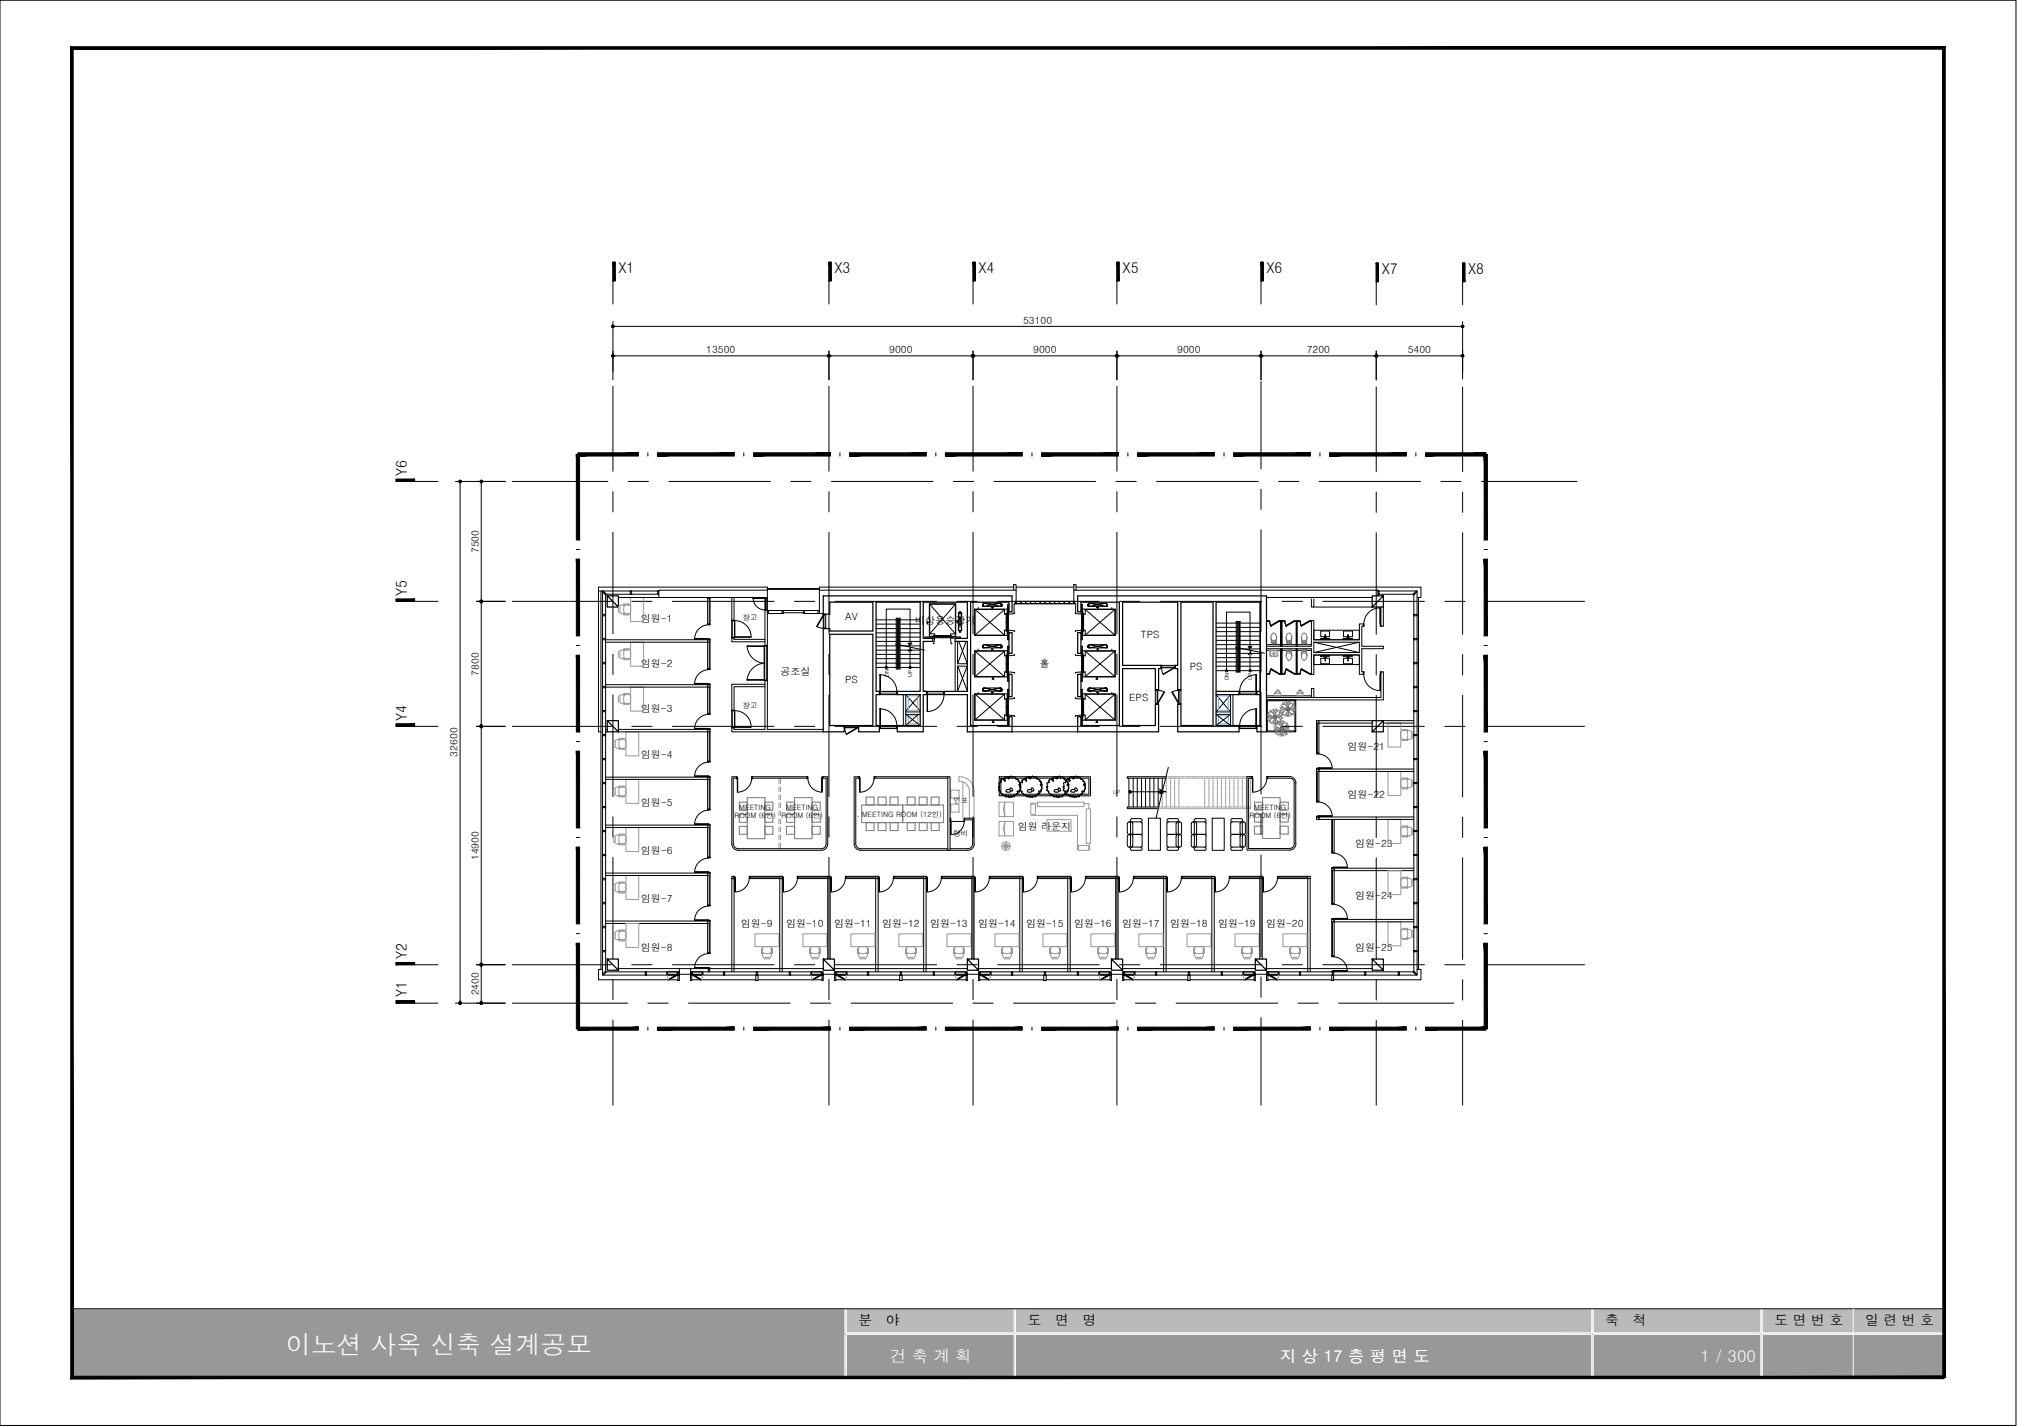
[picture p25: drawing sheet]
<svg xmlns="http://www.w3.org/2000/svg" width="420mm" height="297mm" viewBox="0 0 420 297" stroke-linecap="round" stroke-linejoin="round" font-family="sans-serif">
<defs><g id="words">
<text font-size="5.3" fill="#fafafa" x="59.5" y="282">이노션 사옥 신축 설계공모</text>
<g font-size="3.4" fill="#fafafa">
<text x="185.4" y="283.7">건 축 계 획</text>
<text x="266.7" y="283.7">지 상 17 층 평 면 도</text>
<text x="354.2" y="283.7">1 / 300</text>
</g>
<g font-size="3.1">
<text x="128.8" y="56.9">X1</text>
<text x="173.8" y="56.9">X3</text>
<text x="203.8" y="56.9">X4</text>
<text x="233.8" y="56.9">X5</text>
<text x="263.8" y="56.9">X6</text>
<text x="287.8" y="57">X7</text>
<text x="305.8" y="57">X8</text>
<text x="84.8" y="99.1" transform="rotate(-90 84.8 99.1)">Y6</text>
<text x="84.8" y="124.1" transform="rotate(-90 84.8 124.1)">Y5</text>
<text x="84.8" y="150.1" transform="rotate(-90 84.8 150.1)">Y4</text>
<text x="84.8" y="199.8" transform="rotate(-90 84.8 199.8)">Y2</text>
<text x="84.8" y="207.8" transform="rotate(-90 84.8 207.8)">Y1</text>
</g>
<g font-size="2.9">
<text x="178.8" y="276.1">분</text>
<text x="184.6" y="276.1">야</text>
<text x="214.1" y="276.1">도</text>
<text x="219.8" y="276.1">면</text>
<text x="225.6" y="276.1">명</text>
<text x="334.4" y="276.1">축</text>
<text x="340.1" y="276.1">척</text>
<text x="369.6" y="276.1">도 면 번 호</text>
<text x="388.5" y="276.1">일 련 번 호</text>
</g>
<g font-size="2.1">
<text x="213.1" y="67.5">53100</text>
<text x="147.1" y="73.6">13500</text>
<text x="185.3" y="73.6">9000</text>
<text x="215.2" y="73.6">9000</text>
<text x="245.2" y="73.6">9000</text>
<text x="272.2" y="73.6">7200</text>
<text x="293.2" y="73.6">5400</text>
<text x="99.7" y="115.2" transform="rotate(-90 99.7 115.2)">7500</text>
<text x="133.5" y="129.6">임원-1</text>
<text x="176" y="129.2">AV</text>
<text x="190.7" y="130">비상용승강기</text>
<text x="237.7" y="132.8">TPS</text>
<text x="99.7" y="140.7" transform="rotate(-90 99.7 140.7)">7800</text>
<text x="133.5" y="138.9">임원-2</text>
<text x="162.6" y="140.6">공조실</text>
<text x="176" y="142.4">PS</text>
<text x="216.5" y="139">홀</text>
<text x="247.8" y="139.5">PS</text>
<text x="133.5" y="148.3">임원-3</text>
<text x="235.2" y="146">EPS</text>
<text x="95.3" y="157.6" transform="rotate(-90 95.3 157.6)">32600</text>
<text x="133.5" y="157.9">임원-4</text>
<text x="280.7" y="156.2">임원-21</text>
<text x="133.5" y="167.9">임원-5</text>
<text x="280.7" y="166.2">임원-22</text>
<text x="212" y="172.8">임원 라운지</text>
<text x="99.7" y="179.2" transform="rotate(-90 99.7 179.2)">14900</text>
<text x="133.5" y="177.8">임원-6</text>
<text x="282.3" y="176.5">임원-23</text>
<text x="133.5" y="187.9">임원-7</text>
<text x="282.3" y="187.2">임원-24</text>
<text x="154.3" y="193.2">임원-9</text>
<text x="163.7" y="193.2">임원-10</text>
<text x="173.8" y="193.2">임원-11</text>
<text x="183.8" y="193.2">임원-12</text>
<text x="193.8" y="193.2">임원-13</text>
<text x="203.8" y="193.2">임원-14</text>
<text x="213.7" y="193.2">임원-15</text>
<text x="223.8" y="193.2">임원-16</text>
<text x="233.8" y="193.2">임원-17</text>
<text x="243.8" y="193.2">임원-18</text>
<text x="253.7" y="193.2">임원-19</text>
<text x="263.7" y="193.2">임원-20</text>
<text x="282.3" y="198">임원-25</text>
<text x="133.5" y="198.2">임원-8</text>
<text x="99.7" y="207.3" transform="rotate(-90 99.7 207.3)">2400</text>
</g>
<g font-size="1.5">
<text x="154.7" y="129.2">창고</text>
<text x="154.8" y="147.5">창고</text>
<text x="198.6" y="167.3">인포</text>
<text x="153" y="170.5">ROOM (6인)</text>
<text x="154" y="168.8">MEETING</text>
<text x="162.8" y="170.5">ROOM (6인)</text>
<text x="163.8" y="168.8">MEETING</text>
<text x="179.5" y="170.1">MEETING ROOM (12인)</text>
<text x="260.3" y="170.4">ROOM (6인)</text>
<text x="261.3" y="168.8">MEETING</text>
<text x="198.6" y="174.1">탕비</text>
</g>
<g font-size="1.1">
<text x="185.1" y="141.1" transform="rotate(-90 185.1 141.1)">DN</text>
<text x="190" y="141" transform="rotate(-90 190 141)">UP</text>
<text x="255.9" y="141.7" transform="rotate(-90 255.9 141.7)">DN</text>
<text x="260.9" y="141.6" transform="rotate(-90 260.9 141.6)">UP</text>
<text x="231.9" y="165.5">UP</text>
</g>
</g></defs>
<!-- layer: DEF -->
<path d="M0 0h.1M0 0h419.9v296.9h-419.9zM0 0h419.9" fill="none" stroke="#000" stroke-width=".21"/>
<!-- layer: AA_FIN -->
<g fill="#000" stroke="#000" stroke-width=".21">
<path d="M120.4 94.3v.7l12.6-.7zM120.4 95l12.6-.7v.7z"/>
<path d="M136.9 94.3v.7l16.1-.7zM136.9 95l16.1-.7v.7z"/>
<path d="M157 94.3v.7l16-.7zM157 95l16-.7v.7z"/>
<path d="M177 94.3v.7l16-.7zM177 95l16-.7v.7z"/>
<path d="M196.9 94.3v.7l16-.7zM196.9 95l16-.7v.7z"/>
<path d="M217 94.3v.7l16-.7zM217 95l16-.7v.7z"/>
<path d="M236.9 94.3v.7l16-.7zM236.9 95l16-.7v.7z"/>
<path d="M257 94.3v.7l16-.7zM257 95l16-.7v.7z"/>
<path d="M276.9 94.3v.7l16-.7zM276.9 95l16-.7v.7z"/>
<path d="M297 94.3v.7l12.5-.7zM297 95l12.5-.7v.7z"/>
<path d="M309.2 94.7l.6 17.8v-17.8zM309.2 94.7l.6 17.8h-.6z"/>
<path d="M120.1 94.7v17.8h.6zM120.1 94.7h.6v17.8z"/>
<path d="M309.2 116.5l.6 16v-16zM309.2 116.5l.6 16h-.6z"/>
<path d="M120.1 116.5v16h.6zM120.1 116.5h.6v16z"/>
<path d="M309.2 136.5l.6 16v-16zM309.2 136.5l.6 16h-.6z"/>
<path d="M120.1 136.5v16h.6zM120.1 136.5h.6v16z"/>
<path d="M309.2 156.5l.6 16v-16zM309.2 156.5l.6 16h-.6z"/>
<path d="M120.1 156.5v16h.6zM120.1 156.5h.6v16z"/>
<path d="M309.2 176.4l.6 16v-16zM309.2 176.4l.6 16h-.6z"/>
<path d="M120.1 176.4v16h.6zM120.1 176.4h.6v16z"/>
<path d="M309.2 196.5l.6 17.8v-17.8zM309.2 196.5l.6 17.8h-.6z"/>
<path d="M120.1 196.5v17.8h.6zM120.1 196.5h.6v17.8z"/>
<path d="M120.4 214.6h12.6v-.6zM120.4 214h12.6l-12.6 .6z"/>
<path d="M136.9 214.6h16.1v-.6zM136.9 214h16.1l-16.1 .6z"/>
<path d="M157 214.6h16v-.6zM157 214h16l-16 .6z"/>
<path d="M177 214.6h16v-.6zM177 214h16l-16 .6z"/>
<path d="M196.9 214.6h16v-.6zM196.9 214h16l-16 .6z"/>
<path d="M217 214.6h16v-.6zM217 214h16l-16 .6z"/>
<path d="M236.9 214.6h16v-.6zM236.9 214h16l-16 .6z"/>
<path d="M257 214.6h16v-.6zM257 214h16l-16 .6z"/>
<path d="M276.9 214.6h16v-.6zM276.9 214h16l-16 .6z"/>
<path d="M297 214.6h12.5v-.6zM297 214h12.5l-12.5 .6z"/>
</g>
<g fill="none" stroke="#000" stroke-width=".21">
<path d="M120.1 94.7h.6M135 94.3v.7M154.9 94.3v.7M175 94.3v.7M194.9 94.3v.7M215 94.3v.7M234.9 94.3v.7M255 94.3v.7M275 94.3v.7M294.9 94.3v.7M309.5 94.3v.7M120.1 114.5h.6"/>
<path d="M309.2 114.5h.6M120.1 134.5h.6M309.2 134.5h.6M120.1 154.5h.6M309.2 154.5h.6M120.1 174.5h.6M309.2 174.5h.6M120.1 194.5h.6M309.2 194.5h.6M120.4 214v.6M135 214v.6M154.9 214v.6"/>
<path d="M175 214v.6M194.9 214v.6M215 214v.6M234.9 214v.6M255 214v.6M275 214v.6M294.9 214v.6M309.2 214.3h.6"/>
</g>
<!-- layer: cor -->
<path d="M126.5 124.1v2.3h2.3v-2.3h-2.3l2.3 2.3M288.2 124.1v2.3h-2.4v-2.3h2.4l-2.4 2.3M126.5 150.1v2.3h2.3v-2.3h-2.3l2.3 2.3M288.2 150.1v2.3h-2.4v-2.3h2.4l-2.4 2.3M126.5 199.8v2.3h2.3v-2.3h-2.3l2.3 2.3M171.5 199.8v2.3h2.3v-2.3h-2.3l2.3 2.3M201.5 199.8v2.3h2.3v-2.3h-2.3l2.3 2.3M231.5 199.8v2.3h2.3v-2.3h-2.3l2.3 2.3M261.5 199.8v2.3h2.3v-2.3h-2.3l2.3 2.3M285.8 199.8v2.3h2.4v-2.3h-2.4l2.4 2.3" fill="none" stroke="#000" stroke-width=".25"/>
<!-- layer: XR-PLAN$0$COR1 -->
<g fill="none" stroke="#000" stroke-width=".21">
<path d="M203 135.6h6.8v5.4h-6.8zM203 126.9h6.8v5.5h-6.8zM203.1 135.6h6.2M203.1 127v5.3M203.1 135.6v5.3M203.1 135.6l6.2 5.3M203.1 127h6.2M203.1 132.3h6.2M203.1 127l6.2 5.3M203.8 126.6v.2M203.8 135.2v.3M204.7 134.7h.1"/>
<path d="M204.7 134.5h.1M204.7 126.1h.1M204.7 125.9h.1M204.8 134.6v.1M204.8 134.6l-.1-.1v.2M204.8 134.7h-.1M204.8 134.6h.1M204.8 134.7h.1M204.8 125.9v.1M204.8 125.9h-.1v.2M204.8 126l-.1 .1M204.8 125.9h.1"/>
<path d="M204.8 126h.1M204.9 134.7h.1M204.9 134.6h.1M204.9 126h.1M204.9 125.9h.1M204.9 125.6v.7M204.9 134.3v.7M206.5 135.2h.4h-.2v.4v-.4zM206.5 126.5h.4h-.2v.4v-.4zM208.5 134.3l-3.6 .7h3.6v-.7h-3.6l3.6 .7M208.5 134.7h.1M208.5 134.6h.1"/>
<path d="M208.5 125.6l-3.6 .7h3.6v-.7h-3.6l3.6 .7M208.5 126h.1M208.5 125.9h.1M208.6 134.6v.1M208.6 134.6l.1-.1v.2M208.6 134.6h.1M208.6 134.7h.1M208.6 125.9v.1M208.6 125.9h.1v.2M208.6 125.9h.1M208.6 126h.1M208.7 134.7h.1"/>
<path d="M208.7 134.6h.1M208.7 126h.1M208.7 125.9h.1M208.7 126v.1M208.7 134.5h.1M208.7 126.1h.1M209.3 127v.9h.3M209.3 135.6v1h.3M209.3 135.6l-6.2 5.3M209.3 127l-6.2 5.3M209.6 131.3h-.3v1M209.6 140h-.3v.9"/>
<path d="M209.6 127.8v3.7M209.6 136.4v3.8M209.6 127.8h.1v3.6h-.1M209.6 136.5h.1v3.6h-.1M209.6 138.3h.1M209.7 129.6h-.1h.1M209.9 136.5h.2v3.6h-.2zM209.9 127.8h.2v3.6h-.2zM210.1 138.3h-.2h.2M210.1 129.6h-.2h.2M210.1 131.5l.1 .3M210.1 131.5v-.2l1.3 .1-.2 .1"/>
<path d="M210.1 125.9v1.7M210.1 131.6v1.7M210.1 134.6v1.7M210.2 134.6h-.3v7.3h.3M210.2 136.1l-.1 .5 1.3-.1-.2-.1M210.2 125.9h-.3v7.4h.3M210.2 127.5l-.1 .4 1.3-.1-.2-.1M224.1 136.4l-.1 .1 1.3 .1-.1-.2M224.1 127.7l-.1 .1 1.3 .1-.1-.2M224.1 131.5l-.1-.1 1.3-.1v2M225.2 134.6h.3v7.3h-.3M225.2 125.9h.3v7.4h-.3"/>
<path d="M225.2 136.1l.1 .3M225.2 127.5l.1 .2M225.3 125.9v1.7M225.3 134.6v1.7M225.3 136.5h.1v3.6h-.1zM225.3 138.3h.1h-.1M225.3 127.8h.1v3.6h-.1zM225.3 129.6h.1h-.1M225.3 131.5l-.1 .3M225.6 135.6h6.7v5.4h-6.7zM225.6 126.9h6.7v5.5h-6.7zM225.6 129.6h.1"/>
<path d="M225.6 136.5l.1 3.6zM225.6 138.3h.1M225.6 127.8l.1 3.6zM225.8 131.5v-.2h.3v1M226.1 135.6h6.1M226.1 135.6v1h-.3v-.2M226.1 127h6.1M226.1 132.3h6.1M226.1 127v.9h-.3v-.1M226.1 135.6l6.1 5.3M226.1 127l6.1 5.3M226.7 134.7h.1"/>
<path d="M226.7 134.6h.1M226.7 134.5h.1M226.7 126h.1M226.7 125.9h.1M226.7 126.1h.1M226.7 126v.1M226.7 134.6v.1M226.7 134.6v-.1v.2M226.7 125.9v.1M226.7 125.9v.2M226.8 134.3l3.7 .7h-3.7v-.7h3.7l-3.7 .7M226.8 134.7h.1"/>
<path d="M226.8 134.6h.1M226.8 125.6l3.7 .7h-3.7v-.7h3.7l-3.7 .7M226.8 126h.1M226.8 125.9h.1M228.5 135.2h.4h-.2v.4l-.1-.4zM228.5 126.5h.4h-.2v.4l-.1-.4zM230.5 134.7h.1M230.5 134.6h.1M230.5 126h.1M230.5 125.9h.1M230.5 125.6v.7M230.5 134.3v.7"/>
<path d="M230.6 134.6v.1M230.6 134.6l.1-.1v.2M230.6 134.6h.1M230.6 134.7h.1M230.6 125.9v.1M230.6 125.9h.1v.2M230.6 125.9h.1M230.6 126h.1M230.6 126l.1 .1M230.7 134.7h.1M230.7 134.5h.1M230.7 126.1h.1"/>
<path d="M230.7 125.9h.1M231.6 126.6v.2M231.6 135.2v.3M232.2 127v5.3M232.2 135.6v5.3M232.2 135.6l-6.1 5.3M232.2 127l-6.1 5.3M203 144.5h6.8v5.5h-6.8zM203.1 140.9h6.2M203.1 144.6v5.3M203.1 144.6h6.2M203.1 149.9h6.2"/>
<path d="M203.1 144.6l6.2 5.3M203.8 144.2v.3M204.7 143.5v.3zM204.7 143.8h.1M204.7 143.5h.1M204.8 143.6h.1M204.9 143.6h.1M204.9 143.3v.7M206.5 144.2h.4h-.2v.4v-.4zM206.7 141.4h.1v-.3l.1 .3h.2M206.7 141.5h.4M206.8 150.1l.1 .4h.2h-.4h.1z"/>
<path d="M208.5 143.3l-3.6 .7h3.6v-.7h-3.6l3.6 .7M208.5 143.6h.1M208.6 143.6h.1M208.7 143.6v-.1v.3M208.7 143.6h.1M208.7 143.6v.2M208.7 143.8h.1M208.7 143.5h.1M209.3 144.6v1h.3M209.3 144.6l-6.2 5.3M209.6 148.9h-.3v1M209.6 145.4v3.7"/>
<path d="M209.6 145.5h.1v3.6h-.1M209.7 147.3h-.1h.1M209.9 145.5h.2v3.6h-.2zM210.1 147.3h-.2h.2M210.1 140.3v1.6M210.1 143.6v1.7M210.1 149.3v1.7M210.2 143.6h-.3v7.4h.3M210.2 145.1l-.1 .3M211.2 140.2l.2-.1-1.3-.1 .1 .5M211.2 145.3l.2 .2-1.3 .1v-.2M211.2 149.2l.2-.1-1.3-.2 .1 .5"/>
<path d="M225.2 143.6h.3v7.4h-.3M225.2 145.1l.1 .3M225.2 140.2l.1-.2-1.3 .1 .1 .1M225.2 149.2l.1-.3-1.3 .2 .1 .1M225.3 143.6v2l-1.3-.1 .1-.2M225.3 140.3v1.6M225.3 149.3v1.7M225.3 145.5h.1v3.6h-.1zM225.3 147.3h.1h-.1M225.3 140.2l-.1 .3M225.3 149.2l-.1 .2M225.6 144.5h6.7v5.5h-6.7z"/>
<path d="M225.6 147.3h.1M225.6 145.5l.1 3.6zM225.8 140.2v-.2h.3v.9M225.8 149.1v-.2h.3v1M226.1 140.9h6.1M226.1 144.6h6.1M226.1 149.9h6.1M226.1 144.6v1h-.3v-.2M226.1 144.6l6.1 5.3M226.7 143.5v.3zM226.7 143.6h.1M226.7 143.8h.1"/>
<path d="M226.7 143.5h.1M226.8 143.3l3.7 .7h-3.7v-.7h3.7l-3.7 .7M226.8 143.6h.1M228.3 141.4h.2v-.3v.3h.2M228.3 141.5h.4M228.5 150.1v.4h.2h-.4h.2zM228.5 144.2h.4h-.2v.4l-.1-.4zM230.5 143.6h.1M230.5 143.3v.7M230.6 143.6h.1M230.6 143.6l.1-.1v.3M230.6 143.6l.1 .2"/>
<path d="M230.7 143.8h.1M230.7 143.5h.1M231.6 144.2v.3M232.2 144.6v5.3M232.2 144.6l-6.1 5.3"/>
</g>
<!-- layer: X-COL$0$CON -->
<path d="M171.5 124.1h39.3v3.4h-.6v-2.1h-8v25.7h8v-1.8h.6v3.1h-9.3v-7.7h-4.8v-.7h4.8v-10.4h-2.5v-.6h2.5v-7.6h-9.2v7.6h2v.6h-2v10.4h.7v.7h-.7v7.7h-5.4v-1.3h4.8v-6.4h-4.8v-.7h4.8v-18.6h-9.2v18.6h.7v.7h-.7v6.4h.7v1.3h-4.3v-1.3h2.9v-19h-9v19h3.1v1.3h-4.4v-21.5h1.3v.5h9v-6h-9v2.5h-1.3zM210.2 131.8h.6v4.3h-.6zM224.5 131.8h.7v4.3h-.7zM192.3 144h.7M210.2 140.5h.6v4.6h-.6zM224.5 140.5h.7v4.6h-.7zM253.3 144h4.8v.7h-4.8M262.5 144.7h-.7v-.7h.7v7.1h-.7v1.3h2v-28.3h-39.3v3.4h.7v-2.1h8v25.7h-8v-1.8h-.7v3.1h16.8v-5.7h-.6v4.4h-6.9v-11.8h6.9v4.4h.6v-4.4h.6v-.7h-8.1v-13.2h11.5v13.2h-.4v.7h.4v4.4h.7v-18.3h6.7v25.7h-6.7v-4.4h-.7v5.7h12.8v-1.3h-4.8v-25.7h9.2v25.7" fill="none" stroke="#000" stroke-width=".25"/>
<!-- layer: COR1 -->
<g fill="none" stroke="#000" stroke-width=".21">
<path d="M192.7 133v-.3h7.3v.3M192.7 132.9h1.7M193.2 129.8v-.1l.3-.1h-.3l-.1-.1 .1 .3M193.2 129.8h.1M193.6 125.8h5.5v6.7h-5.5zM193.7 125.9v6.1M193.7 132h1v.4M193.7 125.9h5.3M193.7 125.9l5.3 6.1M194.4 132.9l.3-.1-.2 1.3-.1-.1M194.4 132.8l-.2 .2M194.5 132.4h3.7"/>
<path d="M194.5 132.7h3.6v.1h-3.6zM194.5 132.4v.1h3.6v-.1M196.3 132.8v-.1v.1M196.3 132.5v-.1v.1M198.2 132.9l-.2-.1 .1 1.3 .2-.1M198.2 132.8l.3 .2M198.3 132.9h1.7M199 125.9v6.1M199 132h-1v.4M199 125.9l-5.3 6.1M199.1 129.5h.3v-.2v.4v-.2zM199.6 127.6v3.7h.7"/>
<path d="M199.6 127.6h.7M199.6 127.6l.7 3.7M199.9 127.5h.2zM199.9 127.5h.1M199.9 131.5h.1M199.9 131.4h.2M199.9 131.5h.2M200 127.6h.1M200 127.5h.1M200 131.3h.1M200 131.4h.1M200.1 127.5h.1"/>
<path d="M200.1 131.5h.1M200.3 127.6l-.7 3.7M200.3 127.6v3.7"/>
</g>
<!-- layer: XR-PLAN$0$DWAL -->
<path d="M199 133.6v10.4M199.5 133.6v4.7M199.5 138.8v5.2M188.2 144.7v6.4M188.7 144.7v6.4M256.3 144.7v6.4M256.8 144.7v6.4" fill="none" stroke="#000" stroke-width=".21"/>
<!-- layer: XR-PLAN$0$DOOR -->
<g fill="none" stroke="#000" stroke-width=".21">
<path d="M156.8 124.6l2.5 .1zM159.3 127h.6v.2h-.6zM159.3 124.5h.6v.1zM159.3 124.7v2.4M159.5 124.6v2.4M159.7 124.6v2.4M159.9 124.6v2.4M183.3 140.5l.1 3.5zM183.3 147.6l.1 3.5zM183.3 144.7h3.5M183.3 151.8h3.5M183.3 140.5a3.5 3.5 0 0 1 3.5 3.5"/>
<path d="M183.3 147.7a3.5 3.5 0 0 1 3.5 3.5l-3.4-.1M183.3 144.6v-.5l-.1-.1v.7l.1-.1h3.4M183.3 151.7v-.5l-.1-.1v.7l3.5-.1M183.3 144.1h3.4M183.3 151.2h3.4M183.4 144h3.4M186.8 144l.1 .7-.2-.1zM186.8 151.1l.1 .7-.2-.1zM193.1 144.7l.1 3.5zM193.1 144h3.5M193.2 144.1v.5l-.2 .1v-.7l3.6 .1M193.2 144.7h3.4"/>
<path d="M193.2 144.6h3.4M196.6 144l.1 .7-.1-.1zM196.6 144.7a3.5 3.5 0 0 1-3.5 3.5M258.1 144l.2 .1-.1 .6zM258.1 151.1l.2 .1-.1 .6zM258.2 144.7h3.5M258.2 144h3.4M258.2 151.8h3.5M258.3 144.6h3.4l.1 .1v-.7l-.1 .1v.5M258.3 151.7l3.5 .1v-.7l-.1 .1v.5M258.3 144.1h3.4M258.3 151.2h3.4"/>
<path d="M261.6 140.5l.1 3.5zM261.6 147.6l.1 3.5zM261.7 140.5a3.5 3.5 0 0 0-3.5 3.5M261.7 147.7a3.5 3.5 0 0 0-3.5 3.5l3.4-.1"/>
</g>
<!-- layer: ROM -->
<path d="M199.5 138.8h2M199.5 138.3h2" fill="none" stroke="#000" stroke-width=".21"/>
<!-- layer: LIM -->
<g fill="none" stroke="#000" stroke-width=".21">
<path d="M199.5 138.8l2 5.1M199.7 133.6l1.8 4.7M201.3 133.6l-1.8 4.7M201.5 138.8l-2 5.1M273.7 133.8l9.5 2.1M283.2 133.8l-9.5 2.1M188.7 144.7l3 3.4M188.7 148.8l3 2.3M191.3 148.8l-2.6 2.3M191.7 144.7l-3 3.4M253.3 144.7l3 3.6M253.3 148.8l3 2.3"/>
<path d="M256.3 144.7l-3 3.6M256.3 148.8l-3 2.3"/>
</g>
<!-- layer: XR-PLAN$0$SYM -->
<g fill="none" stroke="#000" stroke-width=".21">
<path d="M186.5 134.2l2.9 .5 .1-.4 .1 1 .1-.5 2.9 .6M189.1 135.5l.5-.2 .3 .2zM189.2 133.9l.4 .3 .3-.3v.2l-.3 .2-.5-.2zM189.6 134.3v-7.4h-5v12.1M189.6 135.3v3.7M257.3 134.8l2.9 .6 .1-.4 .2 .9 .1-.4 2.8 .6M260 136.2l.4-.2 .4 .2zM260.1 134.6l.3 .2 .3-.2 .1 .1-.4 .3-.4-.3zM260.4 135v-7.5h-4.9v12.2M260.4 136v3.7"/>
<circle cx="184.6" cy="139" r=".23"/>
<circle cx="189.6" cy="139" r=".23"/>
<circle cx="255.5" cy="139.7" r=".23"/>
<circle cx="260.4" cy="139.7" r=".23"/>
</g>
<!-- layer: XR-PLAN$0$CIL1 -->
<g fill="none" stroke="#000" stroke-width=".21">
<path d="M182.5 136.3h4.2M182.5 135.4h4.2M182.5 134.5h4.2M182.5 133.6h4.2M182.5 132.7h4.2M182.5 131.8h4.2M182.5 130.9h4.2M182.5 137.2h4.2M182.5 138.1h4.2M182.5 129.1h4.2M182.5 139h4.2M182.5 130h4.2"/>
<path d="M186.7 128.8h.8v10.6h-.8zM186.9 136.3h.1M186.9 135.4h.1M186.9 134.5h.1M186.9 133.6h.1M186.9 132.7h.1M186.9 131.8h.1M186.9 130.9h.1M186.9 137.2h.1M186.9 138.1h.1M186.9 129.1h.4M186.9 139h.4"/>
<path d="M186.9 130h.1M186.9 128.9h.4v10.3h-.4zM187 129.1v9.9M187.2 136.3h.1M187.2 135.4h.1M187.2 134.5h.1M187.2 133.6h.1M187.2 132.7h.1M187.2 131.8h.1M187.2 130.9h.1M187.2 137.2h.1M187.2 138.1h.1"/>
<path d="M187.2 130h.1M187.2 129.1v9.9M187.5 136.3h4.2M187.5 135.4h4.2M187.5 134.5h4.2M187.5 133.6h4.2M187.5 132.7h4.2M187.5 131.8h4.2M187.5 130.9h4.2M187.5 137.2h4.2M187.5 138.1h4.2M187.5 129.1h4.2"/>
<path d="M187.5 139h4.2M187.5 130h4.2M253.3 137h4.2M253.3 136.1h4.2M253.3 135.2h4.2M253.3 134.3h4.2M253.3 133.4h4.2M253.3 132.5h4.2M253.3 131.6h4.2M253.3 137.9h4.2M253.3 138.8h4.2M253.3 129.8h4.2"/>
<path d="M253.3 139.7h4.2M253.3 130.7h4.2M257.5 129.5h.8v10.5h-.8zM257.7 137h.2M257.7 136.1h.2M257.7 135.2h.2M257.7 134.3h.2M257.7 133.4h.2M257.7 132.5h.2M257.7 131.6h.2M257.7 137.9h.2M257.7 138.8h.2"/>
<path d="M257.7 129.8h.5M257.7 139.7h.5M257.7 130.7h.2M257.7 129.6h.5v10.3h-.5zM257.9 129.8v9.9M258 137h.2M258 136.1h.2M258 135.2h.2M258 134.3h.2M258 133.4h.2M258 132.5h.2M258 131.6h.2"/>
<path d="M258 137.9h.2M258 138.8h.2M258 130.7h.2M258 129.8v9.9M258.3 137h4.2M258.3 136.1h4.2M258.3 135.2h4.2M258.3 134.3h4.2M258.3 133.4h4.2M258.3 132.5h4.2M258.3 131.6h4.2M258.3 137.9h4.2"/>
<path d="M258.3 138.8h4.2M258.3 129.8h4.2M258.3 139.7h4.2M258.3 130.7h4.2"/>
</g>
<!-- layer: AA_WAL1 -->
<path d="M163.2 127.8v-.2h4.1v.2M211.7 125.8h-.5v1.9M223.9 125.8h.2v1.9M188.7 148.8h3M188.7 148.3h3M253.3 148.8h3M253.3 148.3h3" fill="none" stroke="#000" stroke-width=".21"/>
<!-- layer: DEF -->
<path d="M189.2 149.1h2v1.7h-2zM189.2 144.9h2v3.1h-2zM253.8 149.1h2v1.7h-2zM253.8 144.9h2v3.1h-2z" fill="none" stroke="#6ea5dd" stroke-width=".21"/>
<!-- layer: DOR -->
<g fill="none" stroke="#000" stroke-width=".21">
<path d="M144.7 133.1h3zM147.4 139.3h.5v.1h-.5zM147.4 130h.5v.1h-.5zM147.4 133.1h.5v.2h-.5zM147.7 139.5a2.98 2.98 0 0 0-3 2.9M147.7 130.1a2.98 2.98 0 0 0-3 3M152.4 129.3v3.5M152.5 129.3v3.4M153 129.3v3.4M153.1 129.3l-.7-.1 .1 .1h.6v3.5l-.6-.1-.1 .2h.7v-.1h3.3v-.2h-3.3M153.1 129.3a3.4 3.4 0 0 1 3.4 3.4M155.6 134.7a3.8 3.8 0 0 0 3.6 3.4 3.8 3.8 0 0 0-3.6 3.5"/>
<path d="M159.2 134.5h.7l-.6 .1zM159.2 134.5h-3.6v.2h3.6M159.2 134.5v7.2M159.3 134.6v7M159.7 134.6v7M159.9 134.5v7.2M171.5 127.9h.5v.2h-.4zM171.5 128.1h.1l-1.4 2.4h-.1zM171.5 128.1v2.8l-1.3-.4M171.6 128.1v2.8M172 128.1v2.7l-.5 .1h.5v-.1M241.9 139h2.8"/>
<path d="M241.9 139.1h2.8M242 138.6h-.1v.5l.1-.5h2.7M242 139.1l.3 1.3M244.7 138.6h.2v.5h-.2zM284 140h.1v.5zM284 130l.1 .4h-.1zM287.4 126.6h.2v3.4h-.2zM287.5 126.6a3.4 3.4 0 0 0-3.4 3.4M287.5 140h.2v.5zM287.6 130l.1 .4h-.2zM144.7 151.7l3 .1zM144.7 142.4l3 .1z"/>
<path d="M147.4 158.5h.5v.2h-.5zM147.4 148.6h.5v.2h-.5zM147.4 151.8h.5v.1h-.5zM147.4 142.5h.5v.1h-.5zM147.7 158.7a2.98 2.98 0 0 0-3 3M147.7 148.8a2.98 2.98 0 0 0-3 3M152.4 148v3.5M152.5 148.1v3.4M153 148.1v3.4M153.1 148h-.7l.1 .1 .6-.1v3.5h-.6l-.1 .1 4-.1v-.1h-3.3M153.1 148a3.4 3.4 0 0 1 3.4 3.4M159.2 141.7l.5-.1 .2 .2z"/>
<path d="M159.2 141.6h-3.6v.1h3.6M175.9 151.5h2.8M175.9 151.6h2.8M176 151.1h-.1v.5l.1-.5h2.7M176 151.6l.3 1.3M176.3 152.9l2.4-1.4zM178.7 151.1h.2v.5l-.2-.1zM240.7 146.6l.5 .1h-.5zM240.7 143.8v-.1h.5v.1h-.5v2.8M241 143.8v2.8M241.2 143.8v2.8M241.2 143.8l1.3 .3"/>
<path d="M242.3 140.4l2.4-1.4zM242.5 144.1l.1 .1-1.5 2.4zM244.1 144.2l.1-.1 1.4 2.5h-.1zM244.2 144.1l1.3-.3v2.8M245.5 146.6h.5v.1zM245.6 143.8v2.8M246 143.8v-.1h-.5v.1h.5v2.8M274.2 156.8h.5v.2h-.5zM274.5 160h3zM274.5 157.1a2.98 2.98 0 0 1 3 2.9M284.1 140.5a3.4 3.4 0 0 0 3.4 3.3M287.4 140.5h.2v3.3h-.2z"/>
<path d="M144.7 171.6l3 .1zM144.7 161.6l3 .1zM147.4 178.5h.5v.2h-.5zM147.4 168.5h.5v.2h-.5zM147.4 171.7h.5v.2h-.5zM147.4 161.7h.5v.2h-.5zM147.7 178.7a2.98 2.98 0 0 0-3 3M147.7 168.7a2.98 2.98 0 0 0-3 3M153.4 161.8h.2v.5h-.2zM153.6 162l.1 3zM156.6 162a2.98 2.98 0 0 1-3 3M156.6 161.8h.2v.5h-.2z"/>
<path d="M168.1 161.8h.2v.5h-.2zM168.3 162a2.98 2.98 0 0 0 2.9 3M171.2 162v3zM171.2 161.8h.2v.5h-.2zM178.9 161.8h.2v.5h-.2zM179.1 162l.1 3zM182.1 161.8h.1v.5h-.1zM182.1 162a2.98 2.98 0 0 1-3 3M197.9 170.4l.2 .2v.5v2.7zM198 171.1h2.8M200.8 171.1a2.69 2.69 0 0 1-2.7 2.7M200.8 170.4l.1 .7-.1-.1z"/>
<path d="M260.8 161.8h.1v.4h-.1zM260.9 162l.1 3zM263.9 161.8h.2v.4h-.2zM263.9 162a2.98 2.98 0 0 1-2.9 3M274.2 166.9h.5v.1h-.5zM274.2 170h.5v.2h-.5zM274.2 160h.5v.2h-.5zM274.5 170h3zM274.5 167a2.98 2.98 0 0 1 3 3M277.4 177.5h.5v.2h-.5zM277.7 177.7a2.98 2.98 0 0 1 3 3M144.7 191.6l3 .1z"/>
<path d="M144.7 181.6l3 .1zM147.4 188.5h.5v.2h-.5zM147.4 191.7h.5v.2h-.5zM147.4 181.7h.5v.2h-.5zM147.4 198.5h.5v.1h-.5zM147.7 188.7a2.98 2.98 0 0 0-3 3M147.7 198.6a2.98 2.98 0 0 0-3 3M152.9 182.5h.2v.5h-.2zM153.1 182.8l.1 3zM156.1 182.8a2.98 2.98 0 0 1-3 3M156.1 182.5h.2v.5h-.2zM162.9 182.5h.2v.5h-.2z"/>
<path d="M163.1 182.8l.1 3zM166.1 182.5h.1v.5h-.1zM166.1 182.8a2.98 2.98 0 0 1-2.9 3M172.9 182.5h.2v.5h-.2zM173.1 182.8v3zM176.1 182.5h.2v.5h-.2zM176.1 182.8a2.98 2.98 0 0 1-2.9 3M182.9 182.5h.2v.5h-.2zM183.1 182.8l.1 3zM186.1 182.5h.2v.5h-.2zM186.1 182.8a2.98 2.98 0 0 1-3 3M192.9 182.5h.2v.5h-.2z"/>
<path d="M193.1 182.8l.1 3zM196.1 182.5h.2v.5h-.2zM196.1 182.8a2.98 2.98 0 0 1-3 3M202.9 182.5h.2v.5h-.2zM203.1 182.8l.1 3zM206.1 182.5h.1v.5h-.1zM206.1 182.8a2.98 2.98 0 0 1-3 3M212.9 182.5h.2v.5h-.2zM213.1 182.8v3zM216.1 182.5h.1v.5h-.1zM216.1 182.8a2.98 2.98 0 0 1-2.9 3M222.9 182.5h.2v.5h-.2z"/>
<path d="M223.1 182.8v3zM226.1 182.8a2.98 2.98 0 0 1-2.9 3M226.1 182.5h.2v.5h-.2zM232.9 182.5h.2v.5h-.2zM233.1 182.8l.1 3zM236.1 182.8a2.98 2.98 0 0 1-3 3M236.1 182.5h.2v.5h-.2zM242.9 182.5h.2v.5h-.2zM243.1 182.8l.1 3zM246.1 182.8a2.98 2.98 0 0 1-3 3M246.1 182.5h.2v.5h-.2zM252.9 182.5h.2v.5h-.2z"/>
<path d="M253.1 182.8l.1 3zM256.1 182.8a2.98 2.98 0 0 1-3 3M256.1 182.5h.1v.5h-.1zM262.9 182.5h.2v.5h-.2zM263.1 182.8v3zM266.1 182.5h.1v.5h-.1zM266.1 182.8a2.98 2.98 0 0 1-2.9 3M277.4 180.7h.5v.1h-.5zM277.4 199.1h.5v.2h-.5zM277.4 188.2h.5v.1h-.5zM277.4 191.3h.5v.2h-.5zM277.7 180.6l3 .1z"/>
<path d="M277.7 191.3h3zM277.7 199.3a2.98 2.98 0 0 1 3 3M277.7 188.4a2.98 2.98 0 0 1 3 2.9M144.7 201.5l3 .1zM147.4 201.6h.5v.2h-.5zM277.4 202.3h.5v.1h-.5zM277.7 202.2l3 .1z"/>
</g>
<!-- layer: ELE3 -->
<path d="M262.5 125.4v18.6" fill="none" stroke="#000" stroke-width=".25"/>
<!-- layer: WAL -->
<g fill="none" stroke="#000" stroke-width=".21">
<path d="M126.2 133.3h21.2v.5h-21.2M137.2 123.8v.7h22.1M152.4 124.5v4.7h.5v-4.7M159.3 133.2h-6.4v-.3h-.5v.8h6.9M159.3 127.3v7.2h.6v-7.2M263.8 134.6h9.4v-5.3h.5v4h9.5v-3.3h.8v.4h-.3v4.2h4.5v.5h-4.5v4.9h.3v.5h-.8v-4.1h-9.5v4.1h-.5v-5.4h-9.4M263.8 124.5h22M273.2 124.8v1.6h.5v-1.6M273.7 133.8h9.5v2.1h-9.5zM287.7 126.4v4h.5v-4M126.2 142.6h21.2v.5h-21.2M126.2 152.4h.3"/>
<path d="M126.2 151.9h.3M128.8 151.9h18.6v.5h-18.6M159.3 142.5h-6.9v5.5h.5v-5h6.4M171.5 151.9h-11.6v-10.1h-.6v10.1h-6.4v-.3h-.5v.8h19.1M210.8 152.4h13.7M263.8 145.3h23.9v-5.3h.5v5.8h-24.4M273.2 145.3v-1.9h.5v1.9M274.7 150.1h11.1M274.7 150.6h11.1M288.2 150.1h6.3M288.2 150.6h6.3M126.2 171.9h21.2v.5h-21.2"/>
<path d="M126.2 161.9h21.2v.4h-21.2M197.4 161.8h.5v15.3h-.5zM202.6 175.8v-5h-1.7v-.4h2v5.4M202.6 175.8a.99 .99 0 0 1-1 1h-3.7M202.9 175.8a1.33 1.33 0 0 1-1.3 1.3h-3.7M294.5 170.2h-19.8v.5h19.8M294.5 160.2h-19.8v.5h19.8M126.2 191.9h21.2v.5h-21.2M126.2 181.9h21.2v.5h-21.2M172.4 199.8v-16.8h.5v16.8M202.4 199.8v-16.8h.5v16.8M232.4 199.8v-16.8h.5v16.8"/>
<path d="M262.4 199.8v-16.8h.5v16.8M294.5 180.8h-16.6v.6h16.6M294.5 191.5h-16.6v.5h16.6M152.4 202.4v-19.4h.5v19.4M162.4 202.4v-19.4h.5v19.4M182.4 202.4v-19.4h.5v19.4M192.4 202.4v-19.4h.5v19.4M212.4 202.4v-19.4h.5v19.4M222.4 202.4v-19.4h.5v19.4M242.4 202.4v-19.4h.5v19.4M252.4 202.4v-19.4h.5v19.4M272.4 202.4v-19.4h.5v19.4"/>
</g>
<!-- layer: CIR -->
<path d="M235.2 162.1v6M236.1 162.1v6M236.9 162.1v6M237.8 162.1v6M238.6 162.1v6M239.5 162.1v6M240.4 162.1v6M241.3 162.1v6M241.4 168.1h-6.6v.3h6.5M242.1 162.1v2.8M242.9 161.8h-8.1v.3h8" fill="none" stroke="#000" stroke-width=".21"/>
<!-- layer: HID -->
<g fill="none" stroke="#989898" stroke-width=".21">
<path d="M162.3 162.1v1.2M162.3 164v.9M162.3 165.6v1M162.3 167.3v1M162.3 169v.9M162.3 170.6v1M162.3 172.3v1M162.3 173.9v1.1M162.3 175.6v1.2M162.6 162.1v1.2M162.6 164v.9M162.6 165.6v1"/>
<path d="M162.6 167.3v1M162.6 169v.9M162.6 170.6v1M162.6 172.3v1M162.6 173.9v1.1M162.6 175.6v1.2M241.3 168.4h.3M241.4 168.1h.2M241.8 168.4h.3M242.1 164.9v.3M242.1 165.4v.3M242.1 165.9v.3"/>
<path d="M242.1 166.4v.3M242.1 166.9v.3M242.1 167.3v.4M242.1 167.9v.2h-.3M242.2 168.4h.4M242.3 168.1h.3M242.7 168.4h.4M242.8 168.1h.3M242.8 162.1h.3M242.9 161.8h.2M243 162.1v.2M243 162.4v.4"/>
<path d="M243 162.9v.4M243 163.4v.4M243 164v.3M243 164.5v.3M243 164.9v.4M243 165.4v.4M243 165.9v.4M243 166.5v.3M243 167v.3M243 167.4v.4M243 167.9v.2M243.2 162.1h.4"/>
<path d="M243.2 168.4h.4M243.3 161.8h.3M243.3 168.1h.3M243.8 162.1h.3M243.8 168.4h.3M243.8 161.8h.3M243.8 168.1h.3M243.8 162.1v.2M243.8 162.4v.4M243.8 162.9v.4M243.8 163.4v.4M243.8 164v.3"/>
<path d="M243.8 164.5v.3M243.8 164.9v.4M243.8 165.4v.4M243.8 165.9v.4M243.8 166.5v.3M243.8 167v.3M243.8 167.4v.4M243.8 167.9v.2M244.2 162.1h.4M244.3 161.8h.3M244.3 168.4h.3M244.3 168.1h.3"/>
<path d="M244.7 162.4v.4M244.7 162.9v.4M244.7 163.4v.4M244.7 164v.3M244.7 164.5v.3M244.7 164.9v.4M244.7 165.4v.4M244.7 165.9v.4M244.7 166.5v.3M244.7 167v.3M244.7 167.4v.4M244.7 167.9v.2"/>
<path d="M244.7 168.4h.4M244.8 161.8h.3M244.8 168.1h.3M245.1 162.1h-.4v.2M245.2 162.1h.4v.2M245.2 168.4h.4M245.3 161.8h.3M245.6 162.4v.4M245.6 162.9v.4M245.6 163.4v.4M245.6 164v.3M245.6 164.5v.3"/>
<path d="M245.6 164.9v.4M245.6 165.4v.4M245.6 165.9v.4M245.6 166.5v.3M245.6 167v.3M245.6 167.4v.4M245.6 167.9v.2h-.3M245.7 162.1h.4M245.7 168.4h.4M245.8 161.8h.3M245.8 168.1h.3M246.3 162.1h.3"/>
<path d="M246.3 168.4h.3M246.3 161.8h.3M246.3 168.1h.3M246.8 162.1h.3M246.8 168.4h.3M246.8 161.8h.3M246.8 168.1h.3M247.2 162.1h.4M247.2 168.4h.4M247.3 161.8h.3M247.3 168.1h.3M247.7 162.1h.4"/>
<path d="M247.7 168.4h.4M247.8 161.8h.3M247.8 168.1h.3M248.2 162.1h.4M248.2 168.4h.4M248.3 161.8h.3M248.3 168.1h.3M248.8 162.1h.3M248.8 168.4h.3M248.8 161.8h.3M248.8 168.1h.3M249.3 162.1h.3"/>
<path d="M249.3 168.4h.3M249.3 161.8h.3M249.3 168.1h.3M249.7 162.1h.4M249.8 161.8h.3M249.8 168.1h.3M249.8 168.4h.3M250.2 162.1h.4M250.2 168.4h.4M250.3 161.8h.3M250.3 168.1h.3M250.7 162.1h.4"/>
<path d="M250.7 168.4h.4M250.8 161.8h.3M250.8 168.1h.3M251 162.1v.2M251 162.4v.4M251 162.9v.4M251 163.4v.4M251 164v.3M251 164.5v.3M251 164.9v.4M251 165.4v.4M251 165.9v.4"/>
<path d="M251 166.5v.3M251 167v.3M251 167.4v.4M251 167.9v.2M251.2 162.1h.4M251.2 168.4h.4M251.3 161.8h.3M251.3 168.1h.3M251.8 162.1h.3M251.8 168.4h.3M251.8 161.8h.3M251.8 168.1h.3"/>
<path d="M251.8 162.1v.2M251.8 162.4v.4M251.8 162.9v.4M251.8 163.4v.4M251.8 164v.3M251.8 164.5v.3M251.8 164.9v.4M251.8 165.4v.4M251.8 165.9v.4M251.8 166.5v.3M251.8 167v.3M251.8 167.4v.4"/>
<path d="M251.8 167.9v.2M252.2 162.1h.4M252.3 161.8h.3M252.3 168.4h.3M252.3 168.1h.3M252.7 162.1v.2M252.7 162.4v.4M252.7 162.9v.4M252.7 163.4v.4M252.7 164v.3M252.7 164.5v.3M252.7 164.9v.4"/>
<path d="M252.7 165.4v.4M252.7 165.9v.4M252.7 166.5v.3M252.7 167v.3M252.7 167.4v.4M252.7 167.9v.2M252.7 162.1h.4M252.7 168.4h.4M252.8 161.8h.3M252.8 168.1h.3M253.2 162.1h.4v.2M253.2 168.4h.4"/>
<path d="M253.3 161.8h.3M253.3 168.1h.3M253.6 162.4v.4M253.6 162.9v.4M253.6 163.4v.4M253.6 164v.3M253.6 164.5v.3M253.6 164.9v.4M253.6 165.4v.4M253.6 165.9v.4M253.6 166.5v.3M253.6 167v.3"/>
<path d="M253.6 167.4v.4M253.6 167.9v.2M253.7 162.1h.4M253.7 168.4h.4M253.8 161.8h.3M253.8 168.1h.3M254.3 162.1h.3M254.3 168.4h.3M254.3 161.8h.3M254.3 168.1h.3M254.4 162.1v.2M254.4 162.4v.4"/>
<path d="M254.4 162.9v.4M254.4 163.4v.4M254.4 164v.3M254.4 164.5v.3M254.4 164.9v.4M254.4 165.4v.4M254.4 165.9v.4M254.4 166.5v.3M254.4 167v.3M254.4 167.4v.4M254.4 167.9v.2M254.8 162.1h.3"/>
<path d="M254.8 161.8h.3M254.8 168.4h.3M254.8 168.1h.3M255.2 162.1h.4M255.2 168.4h.4M255.3 161.8h.3M255.3 168.1h.3M255.3 162.1v.2M255.3 162.4v.4M255.3 162.9v.4M255.3 163.4v.4M255.3 164v.3"/>
<path d="M255.3 164.5v.3M255.3 164.9v.4M255.3 165.4v.4M255.3 165.9v.4M255.3 166.5v.3M255.3 167v.3M255.3 167.4v.4M255.3 167.9v.2M255.7 162.1h.4M255.7 168.4h.4M255.8 161.8h.3M255.8 168.1h.3"/>
<path d="M256.2 162.1v.2M256.2 162.4v.4M256.2 162.9v.4M256.2 163.4v.4M256.2 164v.3M256.2 164.5v.3M256.2 164.9v.4M256.2 165.4v.4M256.2 165.9v.4M256.2 166.5v.3M256.2 167v.3M256.2 167.4v.4"/>
<path d="M256.2 167.9v.2M256.2 162.1h.4M256.2 168.4h.4M256.3 161.8h.3M256.3 168.1h.3M256.8 162.1h.3M256.8 168.4h.3M256.8 161.8h.3M256.8 168.1h.3M257 162.1v.2M257 162.4v.4M257 162.9v.4"/>
<path d="M257 163.4v.4M257 164v.3M257 164.5v.3M257 164.9v.4M257 165.4v.4M257 165.9v.4M257 166.5v.3M257 167v.3M257 167.4v.4M257 167.9v.2M257.3 162.1h.3M257.3 168.4h.3"/>
<path d="M257.3 161.8h.3M257.3 168.1h.3M257.7 162.1h.4M257.7 168.4h.4M257.8 161.8h.3M257.8 168.1h.3M257.9 162.1v.2M257.9 162.4v.4M257.9 162.9v.4M257.9 163.4v.4M257.9 164v.3M257.9 164.5v.3"/>
<path d="M257.9 164.9v.4M257.9 165.4v.4M257.9 165.9v.4M257.9 166.5v.3M257.9 167v.3M257.9 167.4v.4M257.9 167.9v.2M258.2 162.1h.4M258.2 168.4h.4M258.3 161.8h.3M258.3 168.1h.3M258.7 162.1h.4"/>
<path d="M258.7 168.4h.4M258.8 162.1v.2M258.8 162.4v.4M258.8 162.9v.4M258.8 163.4v.4M258.8 164v.3M258.8 164.5v.3M258.8 164.9v.4M258.8 165.4v.4M258.8 165.9v.4M258.8 166.5v.3M258.8 167v.3"/>
<path d="M258.8 167.4v.4M258.8 167.9v.2h.3M258.8 161.8h.3M259.2 162.1h.4v.2M259.2 168.4h.4M259.3 161.8h.3M259.6 162.4v.4M259.6 162.9v.4M259.6 163.4v.4M259.6 164v.3M259.6 164.5v.3M259.6 164.9v.4"/>
<path d="M259.6 165.4v.4M259.6 165.9v.4M259.6 166.5v.3M259.6 167v.3M259.6 167.4v.4M259.6 167.9v.2h-.3M259.8 162.1h.3M259.8 168.4h.3M259.8 161.8h.3M259.8 168.1h.3M260.2 162.1h.3M260.3 161.8h.2v.3"/>
<path d="M260.3 168.1h.2M260.5 168.1v.3h-.2M260.5 162.1v.2M260.5 162.4v.4M260.5 162.9v.4M260.5 163.4v.4M260.5 164v.3M260.5 164.5v.3M260.5 164.9v.4M260.5 165.4v.4M260.5 165.9v.4M260.5 166.5v.3"/>
<path d="M260.5 167v.3M260.5 167.4v.4M260.5 167.9v.2M139 203.5l.1 .2M139 203.1v.3M139.1 203.8l.1 .2M146.2 203.8l-.1 .2M146.3 203.5v.2M146.3 203.1v.3M169 203.1v.3M169 203.5l.1 .2M169.1 203.8l.1 .2"/>
<path d="M176.2 203.8l-.1 .2M176.3 203.5v.2M176.4 203.1l-.1 .3M199 203.1v.3M199.1 203.5v.2M199.1 203.8l.1 .2M206.2 203.8l-.1 .2M206.3 203.5l-.1 .2M206.3 203.1v.3M229 203.5l.1 .2M229 203.1v.3M229.1 203.8l.1 .2"/>
<path d="M236.2 203.8l-.1 .2M236.3 203.5v.2M236.3 203.1v.3M259 203.1v.3M259 203.5l.1 .2M259.1 203.8l.1 .2M266.2 203.8l-.1 .2M266.3 203.5v.2M266.3 203.1v.3"/>
</g>
<!-- layer: SYM1 -->
<g fill="#000" stroke="#000" stroke-width=".21">
<path d="M241.8 164.6h.1zM242 164.9h.1l-.2 .4z"/>
<path d="M235.2 164.9l.1 .2 .1-.2zM235.4 164.9v.3l-.1-.1z"/>
<path d="M235.4 164.9v.3l.2-.1zM235.4 164.9h.2v.2zM235.4 164.9h.2v-.1z"/>
<path d="M235.4 164.7v.2l.2-.1zM235.3 164.8l.1-.1v.2zM235.3 164.8l-.1 .1h.2z"/>
<path d="M241.8 164.6l.3 .3-.2-.3zM241.8 164.6l.3 .3z"/>
<path d="M242 164.9l-.2 .4h.1zM241.8 165.3h.1z"/>
</g>
<path d="M243.4 159.9l-1.3 4.9 .8 .1h-1.6l.8 .2-1.3 5.2M235.3 164.9h6.7l-.2-.3 .1-.1 .2 .4-.2 .4h-.1l.2-.4" fill="none" stroke="#000" stroke-width=".21"/>
<!-- layer: _LIBR -->
<g fill="none" stroke="#000" stroke-width=".21">
<path d="M208 164h.1M208 164.6v.1M208 164v.1M208 163.8v.1M208 163.9v.1M208 163.8h.2M208 164l.1 .1M208 164.5v.1M208.1 164.7v.1M208.1 164.4l-.1 .1M208.1 163.2l.1 .6M208.1 164.3l-.1 .1"/>
<path d="M208.1 164.7h.1M208.1 164.4h.1M208.1 164.1l.1 .2M208.2 161.8h19v4h-19zM208.2 164.8h.1M208.2 163.8h-.1M208.3 163l-.2 .2M208.3 164.8h.1M208.4 164.8h.1M208.4 164.9v.1M208.4 165.1h.1M208.4 165.1v.1"/>
<path d="M208.4 165v.1M208.4 162.7l.1 .1M208.4 162.6v.1M208.4 165.2h.1M208.4 164.8v.2M208.5 163h-.2M208.5 162.5l-.1 .1M208.5 162.1h18.3v3.3h-18.3zM208.5 162.9h.1M208.5 162.6h.1M208.5 162.8v.1M208.6 165.2h.1"/>
<path d="M208.6 165.3h.1M208.6 162.5v.1M208.7 165.3l.1 .1M208.7 165.4h.1M208.7 162.4l-.1 .1M208.8 165.5h.1M208.8 165.4h.1M208.8 165.5l.2 .1M209 162.1l-.2 .2M209 162.1v.3M209 165.5v.1M209 162.4l.2 .1"/>
<path d="M209.1 165.6l.1 .1M209.1 165.6v.1M209.2 162.6h.1M209.2 162.6l.2 .1M209.2 165.7h.1M209.3 165.7h-.1M209.3 162.3l.1 .4M209.3 165.7l.1 .1M209.3 162v.2M209.3 161.9v.1M209.3 162.2v.1M209.4 162.7h.1"/>
<path d="M209.4 165.8h.1M209.5 165.8h.1M209.6 164.9v.1M209.7 164.9l.3 .1M209.7 165.8h.1M209.7 165.8l-.3 .1M209.7 161.8l-.4 .1M209.7 161.8h.1M209.7 161.8v.1M209.7 165.8l.2 .2M209.7 165.9h.1M209.7 164.5l-.1 .3"/>
<path d="M209.7 161.9h.1M209.8 161.9l.1 .2M209.9 165h.3M209.9 162.1l.1 .1M209.9 166h.1M210 164.4l-.2 .1M210 161.8l.2 .3-.1 .1M210.1 161.8h-.1M210.1 165.8h.1M210.1 165.8l-.2 .2M210.1 165.8v.1M210.1 161.7l-.1 .1"/>
<path d="M210.1 165.9h.1M210.2 161.7h-.1M210.2 161.8h.1M210.2 161.8l.1 .1M210.2 166h.1M210.2 166h.2M210.3 161.9h.1M210.4 164.8l-.1 .2M210.5 161.8l-.2 .2M210.5 166h-.1M210.5 164.7l.3 .1M210.5 165.9l-.1 .1"/>
<path d="M210.5 164.1l.2 .1M210.5 164.7v.1M210.5 164.1a.32 .32 0 0 1-.2 .4 .32 .32 0 0 1-.4-.1M210.5 165.9h.1M210.6 165.9h.1M210.6 161.7h-.1M210.6 165.8h-.1M210.7 161.7l.2 .2M210.7 165.9h.2M210.7 164.2l.2 .3-.1 .3M210.9 161.9h.1M210.9 165.9h.1"/>
<path d="M210.9 166h.1M211 165.9h-.1M211 165.8h.1M211 161.8h.1M211.1 165.8h-.1M211.1 161.8l-.2 .1M211.1 165.8l.2 .1M211.1 165.8h.1M211.1 161.8l.2 .1M211.2 165.8h.1M211.3 161.9l.1 .1M211.3 165.8h.1"/>
<path d="M211.3 165.7v.1M211.4 165.7l-.1 .1M211.4 165.7h.1M211.4 161.9l.2 .1M211.5 162h.1M211.6 162.1l.1 .2M211.6 162h.1M211.6 162.1v.1M211.6 162v.1M211.7 165.4h.1M211.7 165.5l-.3 .1M211.7 165.4v.1"/>
<path d="M211.7 165.3h.1M211.7 165.5h.1M211.8 162.3h-.1M211.8 162.3l.2 .1M211.8 162.3h.1M211.9 164.8v.2M212 165h.1M212 165v.2M212 165.2h.1M212 165.3h-.3M212 162.4l.1 .1M212 165.2v.1"/>
<path d="M212.1 164.8l.1 .1M212.1 162.7l.1 .1M212.1 164.8h-.2M212.1 162.5h.1M212.1 162.6v.1M212.2 162.5l-.1 .1M212.2 162.8h.1M212.3 164.9h.1M212.3 164.8h.1M212.3 162.8h.1M212.4 163.1h.1M212.4 164.7h-.1"/>
<path d="M212.4 164.5h.1M212.4 164.6h.1M212.4 162.9h.1M212.4 163.1l.1 .1M212.4 163.4l-.1 .1 .1 .2M212.4 163.7l.2 .1M212.4 164h.1M212.4 164l.1 .1M212.4 163.4l.2 .2M212.4 164.6l.1 .1M212.4 164.7h.1M212.5 162.9l-.2 .2"/>
<path d="M212.5 163.8l-.1 .1M212.5 164.5h.1M212.5 163.9v.1M212.5 163.8h.1M212.5 164l.1 .3v-.1M212.5 164.5v.1M212.5 164.7l.1 .1M212.5 164.4v.1M212.5 164.1v.1M212.5 164.4h.1M212.5 163.2l.1 .6M212.5 164.1h.1"/>
<path d="M212.6 163.8v.1M212.6 163.2h.1M212.6 163.2v.2M212.6 164.7l.1 .1M212.6 164.3l-.1 .1M212.6 163v.2M212.6 164.3h.1M212.6 164.4h-.1M212.6 164.3v.1M212.6 164l-.1 .1M212.6 163.4h.1M212.6 163.9v.1"/>
<path d="M212.6 163.5h.1M212.7 163.8h-.1M212.7 164.8h.1M212.8 164.8h.1M212.8 164.9v.1M212.9 165.1h.1M212.9 165.1l.1 .1M212.9 165v.1M212.9 162.7v.1M212.9 162.6v.1M212.9 164.8v.2M212.9 163h-.3"/>
<path d="M212.9 162.5l-.1 .1M212.9 162.9h.1M212.9 162.6h.2M213 162.8v.1M213 162.9h.1M213 162.9h-.1M213 165.3h.1M213.1 165.3l.1 .1M213.1 165.4h.1M213.2 165.4h.1M213.2 162.4l-.2 .2M213.2 165.5h.1"/>
<path d="M213.2 162.3l.3-.2-.1 .3M213.3 165.5l.2 .1M213.5 162.4l.1 .1M213.5 165.6l.2 .1M213.6 162.6h.1M213.6 162.6l.2 .1M213.7 165.7h.1M213.7 165.7l.2 .1M213.7 162l.1 .2M213.7 161.9v.1M213.8 162.2v.2M213.8 162.4l.1 .2"/>
<path d="M213.9 162.7h-.1M213.9 162.6v.1M213.9 165.8h.1M213.9 161.8l-.1 .1M214 164.9l.1 .1M214.1 164.9l.6 .1M214.1 164.6l-.1 .2M214.1 165.8h.1M214.1 165.8l-.2 .1M214.1 161.8h-.1M214.1 161.8h.1M214.2 161.8l.2 .3"/>
<path d="M214.2 165.8v.1M214.2 165.9h.1M214.4 164.4l.4 .1M214.4 164.4l-.4 .2M214.4 165.9v.1l-.2-.1M214.5 165.8h-.1M214.5 161.8l.1 .2M214.5 165.8h.1M214.5 165.8l.1 .1M214.6 165.9h.1M214.6 162.1v.2l-.2-.2M214.6 161.7l-.1 .1"/>
<path d="M214.6 166h.2M214.6 161.8l.1 .1M214.8 161.9h.1M214.8 164.3l-.1 .2M214.9 164.9l-.2 .1M214.9 164.8l-.1 .2M214.9 161.8l-.1 .2M214.9 166h.1M214.9 165.9v.1M215 164.7l-.1 .1M215 165.9h-.1M215.1 165.9h.1"/>
<path d="M215.1 161.7l-.2 .1M215.1 165.8h-.1M215.1 165.9v.1M215.1 166h.1M215.1 161.7l.2 .2M215.1 164.2l-.2-.1-.1 .2M215.1 164.2a.3 .3 0 0 1 .3 .3 .3 .3 0 0 1-.3 .3l-.2-.1M215.2 166h.1M215.3 166h-.1M215.3 161.9h.1M215.3 165.9v.1M215.4 161.8l-.1 .1"/>
<path d="M215.4 165.9h.1M215.4 166h-.1M215.5 161.8h-.1M215.5 165.8h-.1M215.5 161.8h.1M215.5 165.8h.1M215.5 165.8l.2 .1M215.6 161.8l.1 .1M215.7 165.8h.1M215.7 161.9l.2 .1M215.8 165.7l-.1 .1M215.8 165.8h.1"/>
<path d="M215.8 165.7v.1M215.8 165.7h.1M215.9 161.9h.1M215.9 162h.1M216 162h.1M216 162.1l.2 .2M216.1 162l-.1 .2M216.2 165.4h.1M216.2 165.5l-.3 .1M216.2 165.4v.1M216.2 165.3h.1M216.2 165.5h.1"/>
<path d="M216.2 162.3h.1M216.3 162.3l.1 .1M216.3 164.9l.1 .1M216.3 164.8l.1 .1M216.4 165l.1 .2M216.5 165.2h.1M216.5 165.3h-.3M216.5 162.4l.1 .1M216.5 165.2v.1M216.5 164.8l.2 .1M216.5 162.7l.2 .1M216.6 164.8h-.2"/>
<path d="M216.6 162.5h.1M216.6 162.5l-.1 .2M216.7 162.8h.1M216.7 164.9h.1M216.7 164.8h.1M216.8 164.8h-.1M216.8 163.6l.1 .1M216.8 164.8h.1M216.8 162.8h.1M216.8 163.1h.1M216.8 164.7h.1M216.8 164.5h.1"/>
<path d="M216.8 162.9v.2M216.9 163.1l.1 .1M216.9 163.4h-.2v.2M216.9 163.7l.2 .3M216.9 164.6h.1M216.9 164.5h.1M216.9 163.4l.1 .2M216.9 164.7h-.1M216.9 164.1l.1 .1M217 164.4l-.1 .1M217 164.1h.1M217 164.4h-.1"/>
<path d="M217 163.2h.1M217 164l-.1 .1M217 163.2l.1 .2M217 164.2v.2M217 164h.1M217 163.4h.1M217.1 163.5h-.1M218 164h.1M218 164l.1 .1M218 164.6l.1 .1M218 163.8v.1M218.1 163.9v.1"/>
<path d="M218.1 164l.1 .3M218.1 164.7l.1 .1M218.1 164.4v.2M218.1 163.2l.1 .6h-.1M218.1 164.3v.1M218.1 164.7h.1M218.2 164.3l-.1 .1M218.2 163l-.1 .2M218.2 164.8h.2M218.3 163.8h-.2M218.4 164.8h.1M218.4 165.1h.1"/>
<path d="M218.4 165.1l.1 .1M218.4 165v.1M218.5 165.2h.1M218.5 164.8v.1M218.5 162.7l.1 .1M218.5 163h-.3M218.5 162.9h.1M218.5 162.6h.1M218.5 162.8l.1 .1M218.6 162.9h-.1M218.6 162.5l-.1 .2M218.6 165.2h.1"/>
<path d="M218.6 165.3h.1M218.6 162.4v.2M218.7 165.3l.1 .1M218.8 165.4h.1M218.8 162.4h-.1M218.8 165.5h.1M218.8 162.3l.3-.2-.1 .3M218.9 165.5l.2 .1M219.1 162.4h.1M219.1 165.6l.1 .1M219.1 162.4l.1 .1M219.2 162.6v-.1l.1 .2"/>
<path d="M219.2 165.7h.1M219.2 165.7l.3 .1M219.3 165.7h.1M219.3 162l.1 .2M219.3 162.7h.1M219.3 162.2l.1 .3M219.4 162.5v.2M219.4 162.7h.1M219.5 165.8h.1M219.6 164.9l.1 .1M219.7 164.6l-.1 .2M219.7 164.9l.6 .1"/>
<path d="M219.7 165.8h.1M219.7 165.8l-.2 .1M219.7 161.8l-.4 .2M219.7 161.8h.1M219.7 161.8l.1 .1M219.8 165.8v.1M219.8 164.5l-.2 .1M219.8 161.9l.2 .2M219.8 165.9h.1M220 164.4l-.2 .1M220 165.9l-.2 .1M220 165.9h.1"/>
<path d="M220.1 161.8l-.1 .1M220.1 161.8l.2 .4-.3-.1M220.1 161.8h.1M220.1 165.8h.1M220.2 165.9h.1M220.2 165.8v.1M220.2 161.7l-.1 .1M220.2 161.8h.1M220.3 161.8v.1M220.3 161.9h.1M220.5 164.8l-.2 .2M220.5 161.8l-.1 .2"/>
<path d="M220.5 161.8v.1M220.5 164.7h.2M220.5 165.9v.1h-.3M220.6 164.7l-.1 .1M220.6 165.8h-.1M220.6 165.9h-.1M220.6 161.7l-.1 .1M220.6 165.9h.1M220.7 161.7h.1M220.7 161.7h-.1M220.7 165.8h-.1M220.7 161.7l.2 .2"/>
<path d="M220.7 165.9v.1M220.7 164.2l-.2-.1a.31 .31 0 0 1-.1 .4 .31 .31 0 0 1-.4-.1M220.7 164.2a.3 .3 0 0 1 .3 .3 .3 .3 0 0 1-.3 .3v-.1M220.7 166h.1M220.8 166h.1M220.9 166h-.1M220.9 161.9h.1M221 165.9h-.1M221 165.9l-.2 .1M221 165.9h.1M221.1 165.8h-.1M221.1 165.8h.1"/>
<path d="M221.1 161.8h.1M221.1 165.8l.2 .1M221.3 161.9l.2 .1M221.3 165.8h.1M221.3 161.9l-.2-.1-.2 .1M221.4 165.7l-.1 .1M221.4 165.8h.1M221.4 165.6v.1M221.4 161.9l.2 .1M221.4 164h.1M221.5 164v.1M221.5 163.9v.1"/>
<path d="M221.5 164.7l.1 .1M221.5 163.8l-.1 .1M221.5 164.4v.3M221.5 163.1v.1M221.5 164l.1 .1M221.6 165.6l-.2 .2M221.6 162h.1M221.6 163.2v.6h-.1M221.6 162.1l.1 .2M221.6 164.1v.2M221.6 162v.2M221.6 164.7h.1"/>
<path d="M221.6 164.3l-.1 .1M221.6 164.3h.1M221.7 164.8h.1M221.7 165.6h-.1M221.7 163.8h-.1M221.7 165.4h.1M221.7 165.5v.1M221.8 165.4v.1M221.8 163l-.2 .1M221.8 165.3h-.1M221.8 165.5h.1M221.8 162.3h-.1"/>
<path d="M221.8 165.3h.1M221.8 162.3h.1M221.8 164.8h.1M221.9 164.8h.1M221.9 165.1l.1 .1M221.9 162.3h.1M221.9 162.6v.1M221.9 164.9v.1M221.9 162.3v.1M221.9 165.3h.2M221.9 165v.1M221.9 162.7l.1 .1"/>
<path d="M221.9 164.9l.1 .1M222 164.8h.1M222 162.6h.1M222 163h-.2M222 164.8h-.1M222 162.8v.1M222 162.9h.1M222 162.4l.2 .1M222 162.5l-.1 .1M222 165h.1M222 165.2h.1M222 165l.1 .2"/>
<path d="M222.1 165.2v.1M222.1 165.3l.2 .1M222.1 164.8l.2 .1M222.1 162.7h.1M222.1 164.8h-.1M222.2 162.5h.1M222.2 162.7v.1M222.2 162.5v.1M222.2 165.4h.1M222.2 162.5l-.1 .2M222.2 162.8h.2M222.3 162.4l-.2 .2"/>
<path d="M222.3 165.5h.1M222.3 164.9h.1M222.3 163.4v.2M222.3 164.8h.1M222.3 165.5l.2 .1M222.3 163.4h.2M222.4 163.6l.1 .1M222.4 164.8h.1M222.4 162.8h.1M222.4 164.7h.1M222.4 164.6h.1M222.4 162.9l-.1 .2h.2"/>
<path d="M222.4 162.1l.1 .1M222.4 163.1l.2 .1M222.5 162.1l-.2 .2M222.5 163.7l.1 .2M222.5 164.5h.1M222.5 164.6h.1M222.5 163.4l.1 .2M222.5 164.7h-.1M222.5 162.4h.2M222.5 162.2v.2M222.5 165.6l.2 .1M222.5 165.5l.1 .1"/>
<path d="M222.6 164.1h.1M222.6 163.2h.1M222.6 165.6v.1M222.6 163.2l.1 .2M222.6 162.4v.1M222.6 164.2l.1 .1M222.6 164.3l-.1 .2M222.6 164v.2M222.6 163.4h.1M222.6 162.6h.1M222.7 163.9v.1M222.7 163.5h-.1"/>
<path d="M222.7 162.6h.1M222.7 162.6l.1 .1M222.7 165.7h.1M222.7 162.3l.2 .3M222.8 162v.2M222.8 165.7h.1M222.8 165.7h-.1M222.8 162.2v.1M222.8 162.2h.1M222.8 165.7l.1 .1M222.9 162.7h-.1M222.9 165.8h.1"/>
<path d="M222.9 162.6v.1M223 161.8l-.2 .2M223 164.9l.1 .1M223.1 164.9l.6 .1M223.1 165.8h.1M223.1 165.8l-.2 .1M223.2 161.8h-.2M223.2 161.8h.1M223.2 165.8v.1M223.2 161.8l.2 .3M223.2 165.9h.1M223.3 165.9h.1"/>
<path d="M223.4 164.4l-.3 .2v.2M223.4 162.1l.1 .1M223.5 165.9l-.2 .1M223.5 161.8l.2 .3-.2 .1M223.5 161.8h.1M223.5 165.8h.1M223.5 161.8v.1M223.6 161.7l-.1 .1M223.6 161.8l.2 .1M223.6 165.9l-.1-.1-.1 .1M223.6 165.9h.1M223.8 161.9h.1"/>
<path d="M223.8 161.9v.1M223.9 164.8l-.2 .2M224 161.8l-.1 .1M224 164.1h-.1a.31 .31 0 0 1-.1 .4 .31 .31 0 0 1-.4-.1M224 165.9l-.1 .1h-.3M224 165.9h.1M224 161.7v.1M224 164.1l.2 .1M224.1 161.7h-.1M224.1 165.9h.1M224.1 165.8h-.1M224.2 165.9v.1"/>
<path d="M224.2 166h.1M224.2 161.7l.1 .2M224.2 164.2a.3 .3 0 0 1 .2 .3 .3 .3 0 0 1-.2 .3l-.2-.1-.1 .1M224.3 161.9h.1M224.4 165.9h.1M224.4 165.9l-.2 .1M224.4 161.8v.1M224.4 161.8l.3 .1M224.5 165.8h.1M224.5 165.9h-.1M224.5 161.8h.1M224.6 165.8l.1 .1"/>
<path d="M224.6 165.8h-.1M224.7 161.9l.2 .1M224.7 165.8h.1M224.8 165.8h.1M224.8 165.7v.1M224.9 165.6l-.1 .2M224.9 161.9l.1 .1M225 162.1l.2 .2M225 162l.1 .2M225 162h.1M225.2 165.4v.1M225.2 165.5h.1"/>
<path d="M225.2 165.4h.1M225.2 165.5l-.3 .1M225.2 165.3h.1M225.3 162.3h.1M225.3 162.3l.4 .2-.1 .1M225.3 164.9l.1 .1M225.4 165h.1M225.4 164.8v.1M225.5 165.2h.1M225.5 165v.2M225.5 165.3h-.3M225.5 165.2v.1"/>
<path d="M225.6 162.7h.1M225.6 164.8l.2 .1M225.6 162.7l.1 .1M225.6 164.8h-.2M225.6 162.6v.1M225.7 162.8h.1M225.8 163.4l-.1 .1M225.8 163.5l.1 .2M225.8 164.9h.1M225.8 164.8h.1M225.8 162.8h.1M225.8 163.4h.1"/>
<path d="M225.9 162.9h.1M225.9 164.7h-.1M225.9 163.7l.1 .1M225.9 164.5h.1M225.9 164.6h.1M225.9 163.4l.2 .2M225.9 164.7h.1M225.9 162.9v.2M225.9 163.1l.1 .1M226 164.1h.1M226 163.2h.1M226 164.1l.1 .2-.1 .2"/>
<path d="M226 164v.1M226.1 163.8v.1M226.1 163.2v.2M226.1 163.4h.1M226.1 163.9v.1M226.1 163.5h-.1M226.1 164h-.1M234.8 171.5v2M234.8 174.2v1.9M234.9 174.2a.32 .32 0 0 1 .3-.3 .32 .32 0 0 1 .3 .3M234.9 173.5a.32 .32 0 0 0 .3 .3 .32 .32 0 0 0 .3-.3M234.9 171.6a.32 .32 0 0 1 .3-.4 .32 .32 0 0 1 .3 .4v1.9"/>
<path d="M235.2 176.4h2.4M235.2 171.2h2.4M235.2 173.8h2.4zM235.5 174.2v1.9a.32 .32 0 0 1-.3 .3 .32 .32 0 0 1-.3-.3M235.7 171.2l.3 .4v1.9M235.7 173.9l.3 .3M235.7 170.5h1.9M235.7 176.5l-.2 .3 .2 .3M235.7 170.6l-.2 .3 .2 .3M236 173.5l-.3 .3M236 174.2v1.9l-.3 .3M237.6 170.6l.3 .3-.3 .3"/>
<path d="M237.6 171.2l.3 .3M237.6 173.8l.3 .3v2.1M237.9 171.4v2.2l-.3 .3M237.9 176.2l-.3 .3 .3 .3-.1 .3h-2.1M239.2 170.4h2.5v6.7h-2.5zM243.1 171.4v2.2l.3 .3M243.1 176.2l.3 .3-.3 .3 .1 .3h2M243.3 173.8h2.4zM243.3 176.4h2.5M243.3 170.5h1.9M243.3 171.2h2.5M243.4 171.2l-.3 .3"/>
<path d="M243.4 173.8l-.3 .3v2.1M243.4 170.6l-.3 .3 .3 .3M245 171.5v2M245 174.2v1.9M245 176.1l.3 .3M245 173.5l.3 .3M245.3 176.5l.2 .3-.2 .3M245.3 170.6l.2 .3-.2 .3M245.3 173.9l-.3 .3M245.3 171.2l-.3 .4M245.4 171.5v2M245.4 174.2v1.9"/>
<path d="M245.5 174.2a.32 .32 0 0 1 .3-.3 .32 .32 0 0 1 .3 .3M245.5 173.5a.32 .32 0 0 0 .3 .3 .32 .32 0 0 0 .3-.3M245.5 171.6a.32 .32 0 0 1 .3-.4 .32 .32 0 0 1 .3 .4v1.9M246.1 174.2v1.9a.32 .32 0 0 1-.3 .3 .32 .32 0 0 1-.3-.3M248.2 174.2a.32 .32 0 0 1 .3-.3 .32 .32 0 0 1 .3 .3M248.2 173.5a.32 .32 0 0 0 .3 .3 .32 .32 0 0 0 .3-.3M248.2 174.2v1.9a.32 .32 0 0 0 .3 .3 .32 .32 0 0 0 .3-.3v-1.9M248.2 173.5v-1.9a.32 .32 0 0 1 .3-.4 .32 .32 0 0 1 .3 .4v1.9M248.5 176.4h2.5M248.5 171.2h2.5M248.5 173.8h2.5zM249 171.2l.3 .4v1.9"/>
<path d="M249 173.9l.3 .3M249 170.5h2M249 176.5l-.2 .3 .2 .3M249 170.6l-.2 .3 .2 .3M249.3 173.5l-.3 .3M249.3 174.2v1.9l-.3 .3M251 170.6l.2 .3-.2 .3M251 173.8l.2 .3M251 171.2l.2 .3M251.2 171.4v2.2M251.2 174.1v2.1M251.2 176.2l-.2 .3 .2 .3-.1 .3h-2.1"/>
<path d="M251.2 173.6l-.2 .3M252.5 170.4h2.5v6.7h-2.5zM256.4 171.4v2.2l.2 .3M256.4 176.2l.2 .3-.2 .3 .1 .3h2.1M256.6 173.8h2.4zM256.6 176.4h2.5M256.6 170.5h2M256.6 171.2h2.5M256.6 171.2l-.2 .3M256.6 173.8l-.2 .3v2.1M256.6 170.6l-.2 .3 .2 .3M258.3 174.2v1.9l.3 .3"/>
<path d="M258.3 173.5l.3 .3M258.6 176.5l.3 .3-.3 .3M258.6 170.6l.3 .3-.3 .3M258.6 173.9l-.3 .3M258.6 171.2l-.3 .4v1.9M258.8 174.2a.32 .32 0 0 1 .3-.3 .32 .32 0 0 1 .3 .3M258.8 173.5a.32 .32 0 0 0 .3 .3 .32 .32 0 0 0 .3-.3M258.8 174.2v1.9a.32 .32 0 0 0 .3 .3 .32 .32 0 0 0 .3-.3v-1.9M258.8 173.5v-1.9a.32 .32 0 0 1 .3-.4 .32 .32 0 0 1 .3 .4v1.9"/>
</g>
<!-- layer: TOL -->
<g fill="none" stroke="#000" stroke-width=".21">
<path d="M263.8 135.1v5.2h.7v.2h-.7M263.8 129.3h.7v.2h-.7v5.1M263.8 135.5h3M263.8 134.3h3M264.5 129.5l.3 1 1.7-1-.1-.2-1.7 1M264.8 139.3l1.7 1-.1 .1-1.7-1M264.8 139.3l-.3 1M266.5 129.3v.2h.3v5.1v-5.1h-.3v-.2h.5v5.3v-5.3zM266.8 135.1v5.2h-.3v.2h.5v-5.4v5.4h-.5v-.2h.3zM267 135.1v5.2h.7v.2h-.7M267 129.3h.7v.2h-.7v5.1M267 135.5h3"/>
<path d="M267 134.3h3M267.7 129.5l.2 1 1.8-1-.1-.2-1.8 1M267.9 139.3l1.8 1-.1 .1-1.8-1M267.9 139.3l-.2 1M270 135.1v5.2h-.3v.2h.5v-5.4v5.2h.6v.2h-.6M270.2 129.3h.6v.2h-.6v5.1v-5.3h-.5v.2h.3v5.1M270.2 135.5h3M270.2 134.3h3M270.8 129.5l.3 1 1.7-1v-.2l-1.8 1M271.1 139.3l1.7 1v.1l-1.8-1M271.1 139.3l-.3 1M273.2 129.3h-.4v.2h.4"/>
<path d="M273.7 131.3h9.5v2h-9.5zM273.7 136.4h9.5v2h-9.5zM273.7 126.4h12.1M275 133.1h2zM275 136.6l2 .1zM275.9 136.9l.1 .6M275.9 132.8h.2M275.9 132.7v.1M275.9 136.9v.1M275.9 136.9h.2M276 132.6h-.9v-1.2h1.8v1.2h-.8M276 132.2v.5"/>
<path d="M276 137.1h-.9v1.2h1.8v-1.2h-.8M276 137l.3 .1v-.2h-.5v.2h.2M276.1 132.8h.1M276.1 132.2h.1M276.1 137h.1M276.1 137.5h.1M276.1 132.7h.2v.1h-.5v-.1h.2l-.1 .1M276.1 132.2v.6h-.1M276.1 137v.5M279.8 133.1h2zM279.8 136.6l2 .1zM280.7 136.9l.1 .6"/>
<path d="M280.7 132.7v.1M280.7 136.9v.1M280.7 132.8h.1M280.7 136.9h.1M280.8 132.6h-.9v-1.2h1.8v1.2h-.9M280.8 132.2v.5M280.8 137.1h-.9v1.2h1.8v-1.2h-.9M280.8 137l.2 .1v-.2h-.4v.2h.2M280.8 132.8h.1M280.8 132.2h.1M280.8 137h.1M280.8 137.5h.1"/>
<path d="M280.8 132.7h.2v.1h-.4v-.1h.2l-.1 .1M280.8 132.2l.1 .6h-.1M280.8 137v.5M263.8 144.9h9.4M273.2 140.3h-.4v.2h.4"/>
</g>
<!-- layer: 00.FUR -->
<g fill="none" stroke="#767676" stroke-width=".21">
<path d="M264.8 132.8l.1 .6h.2M264.8 133.4v.1M264.8 133.6l.1 .4M264.9 133.7h.1M264.9 133.8h.2M264.9 134h.3M265 133.7h.1M265.2 133.4h.3M265.3 134h.1M265.3 133.7v.2h-.2l.2-.2M265.4 133.7h.1M265.4 133.9h.1"/>
<path d="M265.4 133.7l-.1 .2M265.5 134l.1 .1M265.6 133.4h.1M265.6 133.7h.1M265.7 133.3h.1M265.8 133.7l-.1 .3 .2 .1M265.8 133.6l.1 .3M265.9 133.7l-.3 .2M265.9 134v.1M265.9 133.3v.2M265.9 133.3a1 1 0 0 0-.7-1.4l-.4 .6v.8M265.9 132.8l-.2 .6"/>
<path d="M267.9 132.8l.2 .5 .2 .1M268 136.1a.9 .9 0 0 0 .7 1.4l.4-.8v-.6M268 133.4v.1M268 133.6l.1 .4M268 135.8v.2M268.1 135.6h.2M268.1 133.7h.2M268.1 133.8h.2M268.1 134h.3M268.3 136l-.2 .1-.2 .5M268.3 135.6l-.2 .1M268.4 136h.2"/>
<path d="M268.4 135.4h-.3l-.1 .4M268.4 137.5h.1M268.4 133.4h.2M268.4 135.6h-.1l.1 .1M268.4 135.6l.1 .1M268.4 135.4h.2M268.4 134h.2M268.5 135.6l.2 .1M268.5 133.7l-.2 .2 .1-.2M268.6 135.6h.1M268.6 133.9h.1M268.7 133.7l-.2 .2"/>
<path d="M268.7 134l.1 .1M268.7 136h.2M268.7 133.4h.2M268.8 135.6l.2 .1M268.8 133.7h.1M268.8 135.3l-.1 .1M268.9 135.6v.1h-.1M268.9 135.4v.2M268.9 135.3h.1M268.9 136l.2 .6M268.9 136h.1M268.9 133.3h.1"/>
<path d="M268.9 133.7v.3l.1 .1M269 135.5v.3M269 133.6v.3M269 134l.1 .1M269 133.7l-.2 .2M269 133.3v.2M269 135.9v.1M269.1 135.3l-.1 .1M269.1 132.8l-.2 .6M269.1 133.3a.93 .93 0 0 0-.7-1.4l-.5 .6 .1 .8M271.1 136.1a1.02 1.02 0 0 0 .7 1.4l.4-.7v-.7M271.1 132.8l.1 .5 .2 .1"/>
<path d="M271.1 133.4l.1 .1M271.2 133.6l-.1 .2 .2 .2M271.2 135.7h.1M271.2 135.8l-.1 .2M271.2 133.7h.1M271.2 135.6h.2M271.2 133.8h.2M271.3 136h.1M271.3 136l-.2 .6M271.3 135.4h.2M271.3 135.4h.1M271.3 135.4l-.2 .2 .1 .2"/>
<path d="M271.3 134h.2M271.3 134h.1M271.4 135.6h.1M271.4 133.7h.1M271.5 136h.3M271.5 133.4h.3M271.6 135.4h.1M271.6 134h.1M271.6 135.6l-.2 .1v-.1l.5 .1M271.6 133.7h-.2l.2 .2M271.7 133.7l-.1 .1M271.7 135.6h.2"/>
<path d="M271.7 133.9h.2M271.8 134l.2 .1M271.9 133.7l-.2 .2M271.9 136h.1M271.9 133.4h.1M271.9 135.7h.1M271.9 133.7h.1M271.9 133.9h.1M272 135.3l-.2 .1M272 135.6l.1 .1M272 136h.1M272 133.3h.1"/>
<path d="M272 135.4l-.1 .2M272 135.3h.2M272 133.8l.2 .3M272.1 136l.1 .6M272.1 135.6l.1 .1M272.1 133.7l-.1 .1M272.2 135.5v.3M272.2 133.7l-.1 .2M272.2 133.6v.3M272.2 134v.1M272.2 135.9v.1M272.2 135.3v.1"/>
<path d="M272.2 133.3a.95 .95 0 0 0-.7-1.4l-.4 .6v.8M272.2 133.3v.2M272.2 132.8l-.1 .6M263.9 149.1l.2 .1M264 148.9h.1M264 149.5h.1M264.1 148.5l.1 .1M264.2 149.7l-.2 .1M264.2 149.2l.1 .1M264.2 149h.2M264.3 150l-.1 .1M264.3 149.5l-.1 .1"/>
<path d="M264.3 148.7l.2 .1M264.3 148.4l-.1 .1M264.4 150.4l-.1 .1M264.4 149.5h-.2M264.4 149.3l.4 .1M264.4 148l.1 .1M264.5 149l.1 .1M264.5 150.2l-.1 .1M264.5 148.9l.1 .1M264.5 149.9l-.1 .1M264.5 150.1l.1 .1M264.5 148.1l.2 .1"/>
<path d="M264.6 150.3l.1 .1M264.6 148.3l-.2 .1M264.6 149.9l-.1 .2M264.6 149.4l-.1 .1M264.7 150.5v.1M264.7 148.3h.1M264.7 149.1h.2M264.7 149.8v.1M264.7 149l.1 .1M264.7 149.4h.2M264.8 148.3h.1M264.8 149.8l-.2 .1"/>
<path d="M264.8 147.9v.1M264.9 148.1l.1 .2M264.9 150.6l-.1 .1M264.9 149.2h.2M265 149.6l-.2 .1M265 149.4h.1M265 148.3l.1 .2-.1-.1M265.1 150.4l-.1 .1M265.1 147.8l.1 .1M265.1 148.5l.1 .2M265.2 149.5l-.2 .1M265.2 149.2l.1 .1"/>
<path d="M265.2 150.7v.2M265.2 150.2l-.1 .1M265.2 148h.1M265.3 150.5l-.1 .1M265.3 148.8v.1M265.3 147.7v.2M265.3 150.2v.2M265.3 149.4h-.1M265.3 148v.1M265.3 151.6h.2M265.4 149.4l-.1 .1M265.4 150l-.1 .2"/>
<path d="M265.4 149l.1 .1M265.4 148.4v.2M265.4 148.2v.1M265.4 151.3l.2 .1M265.4 152h.2M265.4 150.8v.1M265.4 149.3l.2 .1M265.4 149.4h.2M265.4 148.7l.1 .1M265.5 148.9v.2M265.5 148.3l-.1 .2M265.5 149.5l-.1 .4"/>
<path d="M265.5 150.5v.2M265.6 149.1v.3M265.6 149.3h.1M265.6 149.3v.1M265.6 148.1l-.1 .2M265.6 152.1l-.1 .1M265.6 151l.1 .1M265.6 151.7h.1M265.6 149.2l-.1 .2M265.6 150.3v.2M265.6 149.7l.1 .2M265.6 148.9v.2"/>
<path d="M265.6 147.9v.1M265.6 151.4l.2 .1M265.7 149.2l-.1 .1M265.7 150l-.1 .2M265.7 148.7l-.1 .1M265.7 149.6l-.1-.1v.1M265.7 150.2v.2M265.7 147.7v.1M265.7 152.5l-.1 .1M265.7 152l-.1 .1M265.7 151.2l.2 .1M265.8 149.3l.1 .1"/>
<path d="M265.8 150.5v.2M265.8 150.7v.2M265.8 148.4l-.1 .2M265.8 149.7l.1 .1M265.8 150.5l.1 .2M265.8 152.8l-.1 .1M265.8 150.9h-.1M265.8 148.2v.1M265.8 148.4l-.1 .1M265.8 151.9l-.2 .1M265.8 151.8h.1M265.8 150.5h.1"/>
<path d="M265.9 149.1l-.2 .1h.2M265.9 148v.1M265.9 149.9l.1 .1M265.9 152.6l-.1 .2M265.9 151.5l.1 .1M265.9 150.7l.1 .1h-.1M265.9 147.7v.2M265.9 152.4h-.1M265.9 151.3l.2 .1M266 148.3l-.1 .1M266 152.6v.1M266 150.6l.1 .1"/>
<path d="M266 149.4h.2M266 149.2h.2M266 150.1l.1 .1M266 152.3l.1-.1v.1M266 152.4l-.1 .1M266 152.7l.1 .2M266 151.9h-.1M266 151.8l.2 .1M266.1 149l-.2 .1M266.1 150.1v.1M266.1 150.7h.1M266.1 153h.1"/>
<path d="M266.1 151.9h.2M266.1 148l-.1 .2M266.1 151.5l.2 .1h-.2M266.2 150.2l.2 .1M266.2 150.7l.1 .1M266.2 150.5l-.1-.2 .2 .2M266.3 150.5l.1 .2M266.3 148.8l-.2 .1M266.3 147.9l-.1 .1M266.4 149.1l.1 .1M266.4 153l-.2 .2M266.4 151.6l.1 .1"/>
<path d="M266.4 151.8h.1M266.4 149.5l-.1-.1 .1 .2M266.4 149.1l-.2 .1M266.4 148v.1M266.4 152.1l-.2 .1M266.4 150.4l.2 .1M266.4 148.7v.1M266.4 148.2l.1 .1M266.5 149.5l.2 .1M266.5 149.6l.1 .1M266.5 150.9l-.1-.1 .1 .1M266.5 150.2l.1 .1"/>
<path d="M266.5 152.9l-.1 .1M266.5 148.8h-.1M266.5 148.4l.1 .1M266.6 149.2l.1 .1M266.6 148.5l-.1 .1M266.6 151l.1 .1M266.6 147.5l.1 .1M266.6 152l-.2 .1M266.6 151.7l.4 .1M266.7 147.3h.1M266.7 147.9h.1M266.7 149.1h-.2"/>
<path d="M266.7 149.8l.1 .1M266.7 150.5h.1M266.7 153.2l-.1 .1M266.7 152.7l-.1 .1M266.7 151.2v.2M266.7 150.4v.1M266.7 150.2h-.2M266.7 148.3l-.1 .1M266.7 153v.1M266.7 148.2l.1-.1-.1 .1M266.7 148.6l-.1 .1M266.7 149.6h.2"/>
<path d="M266.7 149.1h.2M266.7 150.2v.1M266.8 152.7l-.1 .2M266.8 151.8h-.2M266.8 151.4l.1 .2M266.8 150.6v.2M266.8 150.4v.1M266.8 147.6l.2 .1M266.8 146.9l.2 .1M266.8 149.3l.4 .2M266.8 152.4v.2M266.8 151.8l-.1 .1"/>
<path d="M266.8 152.5l-.1 .1M266.8 150.9l.1 .1M266.9 149.9l.1 .1M266.9 150.1l-.1 .1M266.9 153.2l-.1 .2M266.9 151.1v.2M266.9 150.8l-.1 .1M266.9 147.4h.2M266.9 149l-.1 .1M266.9 151.4v.2M267 151.8l-.1-.2 .1 .2M267 153l-.1 .2"/>
<path d="M267 148.5l-.2 .1M267 151.7h.1l-.1 .1M267 151.7l.1 .1M267 151.7v.1v-.1M267 152l-.1 .4M267 150.6l-.1 .1M267 148.4l-.1 .1M267 147.9l-.1 .1M267 149.6l.1 .1M267 149.1h.1M267 148.8h.1M267 147.1l.2 .1"/>
<path d="M267 146.8v.1M267 151.9l.1 .2M267 151.7v.2M267 151.7l-.1 .1h.1M267 152.8v.2M267 151.4v.4M267.1 147.9h-.2M267.1 147.7h.1M267.1 146.4l.1 .1M267.1 148.8l-.1 .1M267.1 152.2v.2M267.1 151.9l.1 .2"/>
<path d="M267.1 150.3l-.1 .2M267.1 152.4v.3M267.1 151.1v.2M267.2 147.4h.1M267.2 151.7h.1M267.2 152.7v.2M267.2 153v.1M267.2 150.9l-.1 .1 .2-.1M267.2 150.1l-.1 .1M267.2 148.3l-.1 .1M267.2 148.5l-.1 .2M267.2 147.2l.1 .2"/>
<path d="M267.2 151.8h.2M267.2 153.2v.1M267.2 152.1l.1 .2M267.2 153l.1 .1M267.3 148.5v.1M267.3 146.5l.1 .1M267.3 150.7l-.1 .1M267.3 148.3h.1M267.3 148.7l.1 .1M267.3 147.8l-.1 .1M267.3 147.8h.2M267.3 151.6h-.1"/>
<path d="M267.3 150.4v.2M267.3 148.3v.2M267.3 152.4l.1 .1M267.4 148.9v.1M267.4 147.8h.1M267.4 150.2l-.1 .1M267.4 153.2l.1 .1M267.4 147.4l.1 .1h-.1M267.4 151.8l.2 .1M267.4 151.6h.2M267.4 150.7l-.1 .1M267.5 146.3v.1"/>
<path d="M267.5 151.4l-.1 .1M267.5 152.7v-.1v.1M267.6 146.5l.1 .1M267.6 146.7l-.5 .1M267.6 152.8l.1 .1M267.6 150.5l-.1 .1M267.6 147.5l.2 .1M267.6 149l-.1 .1M267.6 147.8h.2M267.6 152.7h.3M267.7 148l-.2 .1M267.7 151.9h.1"/>
<path d="M267.7 146.7l.1 .2-.1-.1M267.7 151.3l-.1 .1M267.7 151.9l.1 .1M267.7 153l.1 .1M267.7 150.3l-.1 .2M267.8 148.8l-.1 .1M267.8 146.1l.1 .2M267.8 151.6h.1M267.8 150.5h.1M267.8 146.9l.1 .2M267.8 151.6h-.1M267.8 152.8l.2 .1"/>
<path d="M267.9 147.6l.2 .1M267.9 147.9l-.2 .1M267.9 152.1l.1 .1M267.9 151.2l-.1 .1M267.9 150.6v.1M267.9 149.1v.2M267.9 148.6l-.1 .1M267.9 146.3l.1 .1M267.9 152h.2M268 148.8l-.1 .2M268 147.2l.1 .1M268 150.8v.1"/>
<path d="M268 146.1v.1M268 151.7h.2M268 151l-.1 .1M268.1 147.7l-.2 .1M268.1 148.6l-.1 .2M268.1 146.6v.1M268.1 146.3v.2M268.1 153h.1M268.1 148.4v.1M268.1 147.8l-.2 .1M268.1 148.4l-.1 .1M268.1 147.4v.1"/>
<path d="M268.1 146.8v.2M268.1 151.6h-.2M268.1 152.2l.3 .3M268.1 149.2v.1M268.1 147.7h.2M268.1 147.1v.1M268.1 146.7v.2M268.1 151.1l-.1 .1M268.1 152.7h-.1M268.1 150.7v.2M268.2 148.1l-.1 .2M268.2 147.3v.2"/>
<path d="M268.2 152l.1 .1M268.2 151.6h.2M268.2 147.7v-.1l.1 .1M268.2 147.7h.2M268.2 147.7l.1 .1M268.2 147.9v.1M268.2 150.6v.1M268.3 147.5l-.1 .2M268.3 146.5l-.1 .1M268.3 147.7h-.2M268.3 151.8h.1M268.3 147.9l.1 .1"/>
<path d="M268.3 148.7l-.1 .4M268.3 147.3v.1M268.3 152.6h-.1M268.4 147.6l-.2 .1M268.4 148.1v.2M268.4 147.8v.2M268.4 146.3l-.1 .1M268.4 151h-.2M268.4 151.4l-.2 .1M268.4 147.1v.1M268.4 148.4v.1M268.4 152.1h.2"/>
<path d="M268.4 146.8v.2M268.4 148.6v.2M268.4 148.9l.1 .2M268.4 148.5v.1M268.4 146v.2M268.4 151.5h.2M268.5 147.7h.1M268.5 149.1v.2M268.5 148.1l.1 .1M268.5 148.9l.1 .2M268.5 151.8l.1 .1M268.5 146.8l-.1 .1"/>
<path d="M268.5 151.3l-.1 .1M268.6 146.3l-.1 .4M268.6 147.5l-.2 .1M268.6 147.6l-.4 .1M268.6 148.3l.1 .1M268.6 146.1v.2M268.6 149.1l.1 .1M268.7 147.6h.2M268.7 146.6l-.1 .2M268.7 147.8h.2M268.8 147.4h-.2M268.8 148.6l-.1-.1 .1 .1"/>
<path d="M268.9 148.7v.1M268.9 146.4l-.2 .2M268.9 148.6l.3 .1M268.9 147.8l.2 .1M268.9 147.5h.2M269 147.2l-.1 .1M269 147.8l.1 .2M269 148.9l.1 .2M269 146.3l-.1 .1M269.1 147.5l.1 .1M269.1 148.8h.2M269.1 146.4v.1"/>
<path d="M269.2 148l.1 .1M269.2 147.1l-.1 .1M269.2 146.6v.1M269.2 147.9l.2 .1M269.2 146.8l.1 .1M269.3 147.6l.2 .1M269.3 146.9l-.1 .1M269.3 148.9h.2M269.4 147.5h-.2M269.4 148.2l.1 .1M269.4 148.6h-.2M269.4 146.7l-.1 .1"/>
<path d="M269.5 147l-.2 .1M269.5 148h.1M269.5 146.5v.1M269.5 148.3l.2 .1M269.5 147.7l.2 .1M269.6 148.5h-.1M269.6 146.9h-.1M269.6 147.4l-.1 .1M269.6 147.4h-.1M269.7 148l.1 .1M269.7 147.4h.1M269.7 147.8l.2 .1"/>
<path d="M269.8 147.2l-.1 .1M154 168.6v.2h.2M154 171.1v.2h.2M154 173.6v.2h.2M154 167.3v.2M154 167.6v.2M154 167.9v.1M154 168.1v.2M154 168.4v.1M154 169.8v.2M154 170.1v.2M154 170.3v.2"/>
<path d="M154 170.6v.2M154 170.9v.1M154 172.3v.2M154 172.6v.2M154 172.8v.2M154 173.1v.2M154 173.4v.1M154.2 169.6l-.2 .2M154.2 172.1h-.2v.2M154.2 167.1h-.2v.2M154.3 171.3h.1M154.3 169.6h.1"/>
<path d="M154.3 173.8h.1M154.3 172.1h.1M154.3 167.1h.1M154.3 168.8h.1M154.5 171.3h.2M154.5 169.6h.2M154.5 173.8h.2M154.5 172.1h.2M154.5 167.1h.2M154.5 168.8h.2M154.8 171.3h.1M154.8 169.6h.1"/>
<path d="M154.8 173.8h.1M154.8 172.1h.1M154.8 167.1h.1M154.8 168.8h.1M155 171.3h.4M155 169.6h.4M155 173.8h.4M155 172.1h.4M155 167.1h.4M155 168.8h.4M155.5 171.3h.2v-.2v.2M155.5 169.6l.2 .2v-.2"/>
<path d="M155.5 173.8h.2v-.2v.2M155.5 172.1h.2v.2M155.5 168.8h.2v-.2v.2M155.7 174.6l.1 .1M155.7 166.9v.4v-.2h-.2M155.7 166.4v.1M155.7 166.6v.2M155.7 167.3v.2M155.7 167.6v.2M155.7 167.9v.1M155.7 168.1v.2M155.7 168.4v.1"/>
<path d="M155.7 168.9v.1M155.7 169.1v.2M155.7 169.4v.1M155.7 169.8v.2M155.7 170.1v.2M155.7 170.3v.2M155.7 170.6v.2M155.7 170.9v.1M155.7 171.4v.1M155.7 171.6v.2M155.7 171.9v.1M155.7 172.1v.4"/>
<path d="M155.7 172.6v.2M155.7 172.8v.2M155.7 173.1v.2M155.7 173.4v.1M155.7 173.9v.1M155.7 174.1v.2M155.7 174.4v.1M155.8 166.2l-.1 .1M155.9 174.7h.2M155.9 166.2h.2M156.2 174.7h.1M156.2 166.2h.1"/>
<path d="M156.4 174.7h.2M156.4 166.2h.2M156.7 174.7h.1M156.7 166.2h.1M156.9 174.7h.2M156.9 166.2h.2M157.2 174.7h.2M157.2 166.2h.2M157.4 174.7h.2M157.4 166.2h.2M157.7 174.7h.4M157.7 166.2h.4"/>
<path d="M158.2 174.7h.1M158.2 166.2h.1M158.4 174.7h.2M158.4 166.2h.2M158.7 174.7h.1M158.7 166.2h.1M158.9 174.7h.2M158.9 166.2h.2M159.2 166.2l.1 .1M159.3 173.8v-.2v.2h.2M159.3 171.3v-.2v.2h.2M159.3 169.6v.2l.2-.2"/>
<path d="M159.3 174.6l-.1 .1M159.3 166.9v.4v-.2h.2M159.3 168.8v-.2v.2h.2M159.3 166.4v.1M159.3 166.6v.2M159.3 167.3v.2M159.3 167.6v.2M159.3 167.9v.1M159.3 168.1v.2M159.3 168.4v.1M159.3 168.9v.1M159.3 169.1v.2"/>
<path d="M159.3 169.4v.1M159.3 169.8v.2M159.3 170.1v.2M159.3 170.3v.2M159.3 170.6v.2M159.3 170.9v.1M159.3 171.4v.1M159.3 171.6v.2M159.3 171.9v.1M159.3 172.1v.4M159.3 172.6v.2M159.3 172.8v.2"/>
<path d="M159.3 173.1v.2M159.3 173.4v.1M159.3 173.9v.1M159.3 174.1v.2M159.3 174.4v.1M159.5 172.1h-.2v.2M159.6 171.3h.2M159.6 169.6h.2M159.6 173.8h.2M159.6 172.1h.2M159.6 167.1h.2M159.6 168.8h.2"/>
<path d="M159.9 171.3h.1M159.9 169.6h.1M159.9 173.8h.1M159.9 172.1h.1M159.9 167.1h.1M159.9 168.8h.1M160.1 171.3h.2M160.1 169.6h.2M160.1 173.8h.2M160.1 172.1h.2M160.1 167.1h.2M160.1 168.8h.2"/>
<path d="M160.4 171.3h.1M160.4 169.6h.1M160.4 173.8h.1M160.4 172.1h.1M160.4 167.1h.1M160.4 168.8h.1M160.6 171.3h.1M160.6 169.6h.1M160.6 173.8h.1M160.6 172.1h.1M160.6 167.1h.1M160.6 168.8h.1"/>
<path d="M160.8 172.1h.2v.2M160.8 169.6l.2 .2M160.8 167.1h.2v.2M161 168.6v.2h-.2M161 171.1v.2h-.2M161 173.6v.2h-.2M161 167.3v.2M161 167.6v.2M161 167.9v.1M161 168.1v.2M161 168.4v.1M161 169.8v.2"/>
<path d="M161 170.1v.2M161 170.3v.2M161 170.6v.2M161 170.9v.1M161 172.3v.2M161 172.6v.2M161 172.8v.2M161 173.1v.2M161 173.4v.1M163.8 168.6v.2h.2M163.8 171.1v.2h.2M163.8 167.3v.2"/>
<path d="M163.8 167.6v.2M163.8 167.9v.1M163.8 168.1v.2M163.8 168.4v.1M163.8 169.8v.2M163.8 170.1v.2M163.8 170.3v.2M163.8 170.6v.2M163.8 170.9v.1M163.8 172.3v.2M163.8 172.6v.2M163.8 172.8v.2"/>
<path d="M163.8 173.1v.2M163.8 173.4v.1M163.8 173.6v.2h.2M164 169.6l-.2 .2M164 172.1h-.2v.2M164 167.1h-.2v.2M164.1 171.3h.2M164.1 169.6h.2M164.1 173.8h.2M164.1 172.1h.2M164.1 167.1h.2M164.1 168.8h.2"/>
<path d="M164.3 171.3h.2M164.3 169.6h.2M164.3 173.8h.2M164.3 172.1h.2M164.3 167.1h.2M164.3 168.8h.2M164.6 171.3h.2M164.6 169.6h.2M164.6 173.8h.2M164.6 172.1h.2M164.6 167.1h.2M164.6 168.8h.2"/>
<path d="M164.8 171.3h.2M164.8 169.6h.2M164.8 173.8h.2M164.8 172.1h.2M164.8 167.1h.2M164.8 168.8h.2M165.1 171.3h.2M165.1 169.6h.2M165.1 173.8h.2M165.1 172.1h.2M165.1 167.1h.2M165.1 168.8h.2"/>
<path d="M165.4 171.3h.1v-.2v.2M165.4 169.6l.1 .2v-.2M165.4 173.8h.1v-.2v.2M165.4 172.1h.1v.2M165.4 168.8h.1v-.2v.2M165.5 174.6l.2 .1M165.5 166.9v.4v-.2h-.1M165.5 166.4v.1M165.5 166.6v.2M165.5 167.3v.2M165.5 167.6v.2M165.5 167.9v.1"/>
<path d="M165.5 168.1v.2M165.5 168.4v.1M165.5 168.9v.1M165.5 169.1v.2M165.5 169.4v.1M165.5 169.8v.2M165.5 170.1v.2M165.5 170.3v.2M165.5 170.6v.2M165.5 170.9v.1M165.5 171.4v.1M165.5 171.6v.2"/>
<path d="M165.5 171.9v.1M165.5 172.1v.4M165.5 172.6v.2M165.5 172.8v.2M165.5 173.1v.2M165.5 173.4v.1M165.5 173.9v.1M165.5 174.1v.2M165.5 174.4v.1M165.7 166.2l-.2 .1M165.8 174.7h.1M165.8 166.2h.1"/>
<path d="M166 174.7h.2M166 166.2h.2M166.2 174.7h.2M166.2 166.2h.2M166.5 174.7h.2M166.5 166.2h.2M166.8 174.7h.1M166.8 166.2h.1M167 174.7h.2M167 166.2h.2M167.3 174.7h.1M167.3 166.2h.1"/>
<path d="M167.5 174.7h.2M167.5 166.2h.2M167.8 174.7h.1M167.8 166.2h.1M168 174.7h.2M168 166.2h.2M168.3 174.7h.4M168.3 166.2h.4M168.7 174.7h.2M168.7 166.2h.2M169 166.2l.2 .1M169.2 173.8v-.2v.2h.1"/>
<path d="M169.2 171.3v-.2v.2h.1M169.2 169.6v.2l.1-.2M169.2 174.6l-.2 .1M169.2 166.9v.4v-.2h.1M169.2 168.8v-.2v.2h.1M169.2 166.4v.1M169.2 166.6v.2M169.2 167.3v.2M169.2 167.6v.2M169.2 167.9v.1M169.2 168.1v.2M169.2 168.4v.1"/>
<path d="M169.2 168.9v.1M169.2 169.1v.2M169.2 169.4v.1M169.2 169.8v.2M169.2 170.1v.2M169.2 170.3v.2M169.2 170.6v.2M169.2 170.9v.1M169.2 171.4v.1M169.2 171.6v.2M169.2 171.9v.1M169.2 172.1v.4"/>
<path d="M169.2 172.6v.2M169.2 172.8v.2M169.2 173.1v.2M169.2 173.4v.1M169.2 173.9v.1M169.2 174.1v.2M169.2 174.4v.1M169.3 172.1h-.1v.2M169.4 171.3h.2M169.4 169.6h.2M169.4 173.8h.2M169.4 172.1h.2"/>
<path d="M169.4 167.1h.2M169.4 168.8h.2M169.7 171.3h.1M169.7 169.6h.1M169.7 173.8h.1M169.7 172.1h.1M169.7 167.1h.1M169.7 168.8h.1M169.9 171.3h.2M169.9 169.6h.2M169.9 173.8h.2M169.9 172.1h.2"/>
<path d="M169.9 167.1h.2M169.9 168.8h.2M170.2 171.3h.1M170.2 169.6h.1M170.2 173.8h.1M170.2 172.1h.1M170.2 167.1h.1M170.2 168.8h.1M170.4 171.3h.2M170.4 169.6h.2M170.4 173.8h.2M170.4 172.1h.2"/>
<path d="M170.4 167.1h.2M170.4 168.8h.2M170.7 172.1h.2v.2M170.7 169.6l.2 .2M170.7 167.1h.2v.2M170.9 168.6v.2h-.2M170.9 171.1v.2h-.2M170.9 173.6v.2h-.2M170.9 167.3v.2M170.9 167.6v.2M170.9 167.9v.1M170.9 168.1v.2"/>
<path d="M170.9 168.4v.1M170.9 169.8v.2M170.9 170.1v.2M170.9 170.3v.2M170.9 170.6v.2M170.9 170.9v.1M170.9 172.3v.2M170.9 172.6v.2M170.9 172.8v.2M170.9 173.1v.2M170.9 173.4v.1M178.8 170v.1"/>
<path d="M179.5 171.2l.1 .2M179.5 167.9v.2M179.5 168.2v.2M179.5 168.4v.2M179.5 168.7v.2M179.5 169v.1M179.5 169.2v.1M179.5 169.4v.2M179.5 169.7v.1M179.5 169.9v.2M179.5 170.2v.1M179.5 170.4v.2"/>
<path d="M179.5 170.7v.2M179.5 170.9v.2M179.6 167.7l-.1 .2M179.7 167.7h.1M179.7 171.4h.1M179.9 167.7h.2M179.9 171.4h.2M180.2 167.7h.1M180.2 171.4h.1M180.4 167.5v.2h.2h-.2M180.4 171.4h.2h-.2v.1M180.4 166.3v.4"/>
<path d="M180.4 166.8v.1M180.4 167v.2M180.4 167.3v.1M180.4 171.6v.1M180.4 171.8v.2M180.4 172.1v.2M180.4 172.3v.2M180.4 172.6v.2M180.4 172.8v.2h.2M180.6 166h-.2v.2M180.7 167.7h.1M180.7 166h.1"/>
<path d="M180.7 171.4h.1M180.7 173h.1M180.9 167.7h.2M180.9 166h.2M180.9 171.4h.2M180.9 173h.2M181.2 167.7h.2M181.2 166h.2M181.2 171.4h.2M181.2 173h.2M181.4 167.7h.2M181.4 166h.2"/>
<path d="M181.4 171.4h.2M181.4 173h.2M181.7 167.7h.1M181.7 166h.1M181.7 171.4h.1M181.7 173h.1M181.9 166h.2v.2M182.1 167.5v.2h-.2h.2M182.1 171.4h-.2h.2v.1M182.1 172.8v.2h-.2M182.1 166.3v.4M182.1 166.8v.1"/>
<path d="M182.1 167v.2M182.1 167.3v.1M182.1 171.6v.1M182.1 171.8v.2M182.1 172.1v.2M182.1 172.3v.2M182.1 172.6v.2M182.2 167.7h.1M182.2 171.4h.1M182.4 167.7h.2M182.4 171.4h.2M182.7 167.7h.1"/>
<path d="M182.7 171.4h.1M182.9 167.5v.2h.2h-.2M182.9 171.4h.2h-.2v.1M182.9 166.3v.4M182.9 166.8v.1M182.9 167v.2M182.9 167.3v.1M182.9 171.6v.1M182.9 171.8v.2M182.9 172.1v.2M182.9 172.3v.2M182.9 172.6v.2"/>
<path d="M182.9 172.8v.2h.2M183.1 166h-.2v.2M183.2 167.7h.1M183.2 166h.1M183.2 171.4h.1M183.2 173h.1M183.4 167.7h.2M183.4 166h.2M183.4 171.4h.2M183.4 173h.2M183.7 167.7h.2M183.7 166h.2"/>
<path d="M183.7 171.4h.2M183.7 173h.2M183.9 167.7h.2M183.9 166h.2M183.9 171.4h.2M183.9 173h.2M184.2 167.7h.4M184.2 166h.2M184.2 171.4h.4M184.2 173h.2M184.4 166h.2v.2M184.4 171.4h.2v.1"/>
<path d="M184.6 167.5v.2h-.2M184.6 172.8v.2h-.2M184.6 166.3v.4M184.6 166.8v.1M184.6 167v.2M184.6 167.3v.1M184.6 171.6v.1M184.6 171.8v.2M184.6 172.1v.2M184.6 172.3v.2M184.6 172.6v.2M184.7 167.7h.1"/>
<path d="M184.7 171.4h.1M184.9 167.7h.2M184.9 171.4h.2M185.2 167.7h.1M185.2 171.4h.1M185.4 167.5v.2h.2h-.2M185.4 171.4h.2h-.2v.1M185.4 172.8v.2h.2M185.4 166.3v.4M185.4 166.8v.1M185.4 167v.2M185.4 167.3v.1"/>
<path d="M185.4 171.6v.1M185.4 171.8v.2M185.4 172.1v.2M185.4 172.3v.2M185.4 172.6v.2M185.6 166h-.2v.2M185.7 167.7h.1M185.7 166h.1M185.7 171.4h.1M185.7 173h.1M185.9 167.7h.2M185.9 166h.2"/>
<path d="M185.9 171.4h.2M185.9 173h.2M186.2 167.7h.2M186.2 166h.2M186.2 171.4h.2M186.2 173h.2M186.4 167.7h.2M186.4 166h.2M186.4 171.4h.2M186.4 173h.2M186.7 167.7h.2M186.7 166h.2"/>
<path d="M186.7 171.4h.2M186.7 173h.2M186.9 166l.2 .2M187.1 167.5l-.2 .2h.2M187.1 171.4h-.2l.2 .1M187.1 172.8l-.2 .2M187.1 166.3v.4M187.1 166.8v.1M187.1 167v.2M187.1 167.3v.1M187.1 171.6v.1M187.1 171.8v.2"/>
<path d="M187.1 172.1v.2M187.1 172.3v.2M187.1 172.6v.2M187.2 167.7h.1M187.2 171.4h.1M187.4 167.7h.2M187.4 171.4h.2M187.7 167.7h.1M187.7 171.4h.1M187.9 167.7l.1 .2 .1-.2M187.9 171.4l.1-.2 .1 .2M188 167.9v.2"/>
<path d="M188 168.2v.2M188 168.4v.2M188 168.7v.2M188 169v.1M188 169.2v.1M188 169.4v.2M188 169.7v.1M188 169.9v.2M188 170.2v.1M188 170.4v.2M188 170.7v.2M188 170.9v.2"/>
<path d="M188.2 167.7h.2M188.2 171.4h.2M188.5 167.7h.1M188.5 171.4h.1M188.7 167.7h.2M188.7 171.4h.2M189 167.5v.2h.1h-.1M189 171.4h.1h-.1v.1M189 172.8v.2h.1M189 166.3v.4M189 166.8v.1M189 167v.2"/>
<path d="M189 167.3v.1M189 171.6v.1M189 171.8v.2M189 172.1v.2M189 172.3v.2M189 172.6v.2M189.1 166h-.1v.2M189.2 167.7h.2M189.2 166h.2M189.2 171.4h.2M189.2 173h.2M189.5 167.7h.1"/>
<path d="M189.5 166h.1M189.5 171.4h.1M189.5 173h.1M189.7 167.7h.2M189.7 166h.2M189.7 171.4h.2M189.7 173h.2M189.9 167.7h.2M189.9 166h.2M189.9 171.4h.2M189.9 173h.2M190.2 167.7h.2"/>
<path d="M190.2 166h.2M190.2 171.4h.2M190.2 173h.2M190.5 166h.1v.2M190.6 167.5v.2h-.1h.1M190.6 171.4h-.1h.1v.1M190.6 172.8v.2h-.1M190.6 166.3v.4M190.6 166.8v.1M190.6 167v.2M190.6 167.3v.1M190.6 171.6v.1"/>
<path d="M190.6 171.8v.2M190.6 172.1v.2M190.6 172.3v.2M190.6 172.6v.2M190.7 167.7h.2M190.7 171.4h.2M191 167.7h.1M191 171.4h.1M191.2 167.7h.2M191.2 171.4h.2M191.5 167.5v.2h.1h-.1M191.5 171.4h.1h-.1v.1"/>
<path d="M191.5 172.8v.2h.1M191.5 166.3v.4M191.5 166.8v.1M191.5 167v.2M191.5 167.3v.1M191.5 171.6v.1M191.5 171.8v.2M191.5 172.1v.2M191.5 172.3v.2M191.5 172.6v.2M191.6 166h-.1v.2M191.7 167.7h.2"/>
<path d="M191.7 166h.2M191.7 171.4h.2M191.7 173h.2M192 167.7h.4M192 166h.4M192 171.4h.4M192 173h.4M192.4 167.7h.2M192.4 166h.2M192.4 171.4h.2M192.4 173h.2M192.7 167.7h.2"/>
<path d="M192.7 166h.2M192.7 171.4h.2M192.7 173h.2M193 166h.1v.2M193.1 167.5v.2h-.1h.1M193.1 171.4h-.1h.1v.1M193.1 172.8v.2h-.1M193.1 166.3v.4M193.1 166.8v.1M193.1 167v.2M193.1 167.3v.1M193.1 171.6v.1"/>
<path d="M193.1 171.8v.2M193.1 172.1v.2M193.1 172.3v.2M193.1 172.6v.2M193.2 167.7h.2M193.2 171.4h.2M193.5 167.7h.1M193.5 171.4h.1M193.7 167.7h.2M193.7 171.4h.2M194 167.5v.2h.1h-.1M194 171.4h.1h-.1v.1"/>
<path d="M194 172.8v.2h.1M194 166.3v.4M194 166.8v.1M194 167v.2M194 167.3v.1M194 171.6v.1M194 171.8v.2M194 172.1v.2M194 172.3v.2M194 172.6v.2M194.1 166h-.1v.2M194.2 167.7h.2"/>
<path d="M194.2 166h.2M194.2 171.4h.2M194.2 173h.2M194.5 167.7h.1M194.5 166h.1M194.5 171.4h.1M194.5 173h.1M194.7 167.7h.2M194.7 166h.2M194.7 171.4h.2M194.7 173h.2M194.9 167.7h.2"/>
<path d="M194.9 166h.2M194.9 171.4h.2M194.9 173h.2M195.2 167.7h.2M195.2 166h.2M195.2 171.4h.2M195.2 173h.2M195.5 166h.1v.2M195.6 167.5v.2h-.1h.1M195.6 171.4h-.1h.1v.1M195.6 172.8v.2h-.1M195.6 166.3v.4"/>
<path d="M195.6 166.8v.1M195.6 167v.2M195.6 167.3v.1M195.6 171.6v.1M195.6 171.8v.2M195.6 172.1v.2M195.6 172.3v.2M195.6 172.6v.2M195.7 167.7h.2M195.7 171.4h.2M196 167.7h.1M196 171.4h.1"/>
<path d="M196.2 167.7h.2M196.2 171.4h.2M196.5 167.7l.1 .2M196.6 171.2l-.1 .2M196.6 167.9v.2M196.6 168.2v.2M196.6 168.4v.2M196.6 168.7v.2M196.6 169v.1M196.6 169.2v.1M196.6 169.4v.2M196.6 169.7v.1"/>
<path d="M196.6 169.9v.2M196.6 170.2v.1M196.6 170.4v.2M196.6 170.7v.2M196.6 170.9v.2M261.3 168.6v.1h.2M261.3 171.1v.1h.2M261.3 167.3v.2M261.3 167.6v.1M261.3 167.8v.2M261.3 168.1v.1M261.3 168.3v.2"/>
<path d="M261.3 169.8v.4M261.3 170.3v.2M261.3 170.6v.1M261.3 170.8v.2M261.3 172.3v.2M261.3 172.6v.1M261.3 172.8v.2M261.3 173.1v.1M261.3 173.3v.2M261.3 173.6v.1h.2M261.5 169.6h-.2v.2M261.5 172.1h-.2v.2"/>
<path d="M261.5 167.1h-.2v.2M261.6 167.1h.1M261.6 171.2h.1M261.6 169.6h.1M261.6 173.7h.1M261.6 172.1h.1M261.6 168.7h.1M261.8 167.1h.2M261.8 171.2h.2M261.8 169.6h.2M261.8 173.7h.2M261.8 172.1h.2"/>
<path d="M261.8 168.7h.2M262.1 167.1h.2M262.1 171.2h.2M262.1 169.6h.2M262.1 173.7h.2M262.1 172.1h.2M262.1 168.7h.2M262.3 167.1h.2M262.3 171.2h.2M262.3 169.6h.2M262.3 173.7h.2M262.3 172.1h.2"/>
<path d="M262.3 168.7h.2M262.6 167.1h.2M262.6 171.2h.2M262.6 169.6h.2M262.6 173.7h.2M262.6 172.1h.2M262.6 168.7h.2M262.8 171.2h.2v-.1v.1M262.8 169.6h.2v.2v-.2M262.8 173.7h.2v-.1v.1M262.8 172.1h.2v.2v-.2M262.8 167.1h.2v.2v-.2"/>
<path d="M262.8 168.7h.2v-.1v.1M263 174.6l.2 .1M263 166.3v.2M263 166.6v.2M263 166.8v.2M263 167.3v.2M263 167.6v.1M263 167.8v.2M263 168.1v.1M263 168.3v.2M263 168.8v.2M263 169.1v.1"/>
<path d="M263 169.3v.2M263 169.8v.4M263 170.3v.2M263 170.6v.1M263 170.8v.2M263 171.3v.2M263 171.6v.1M263 171.8v.2M263 172.3v.2M263 172.6v.1M263 172.8v.2M263 173.1v.1"/>
<path d="M263 173.3v.2M263 173.8v.2M263 174.1v.1M263 174.3v.2M263.2 166.2h-.2M263.3 166.2h.1M263.3 174.7h.1M263.5 166.2h.2M263.5 174.7h.2M263.7 166.2h.2M263.7 174.7h.2M264 166.2h.2"/>
<path d="M264 174.7h.2M264.2 166.2h.2M264.2 174.7h.2M264.5 166.2h.2M264.5 174.7h.2M264.8 166.2h.1M264.8 174.7h.1M265 166.2h.2M265 174.7h.2M265.3 166.2h.1M265.3 174.7h.1M265.5 166.2h.2"/>
<path d="M265.5 174.7h.2M265.8 166.2h.1M265.8 174.7h.1M266 166.2h.1M266 174.7h.1M266.2 166.2h.2M266.2 174.7h.2M266.5 166.2h.2M266.7 173.7v-.1v.1h.1M266.7 172.1v.2v-.2h.1M266.7 171.2v-.1v.1h.1M266.7 169.6v.2v-.2h.1"/>
<path d="M266.7 174.6l-.2 .1M266.7 167.1v.2v-.2h.1M266.7 168.7v-.1v.1h.1M266.7 166.3v.2M266.7 166.6v.2M266.7 166.8v.2M266.7 167.3v.2M266.7 167.6v.1M266.7 167.8v.2M266.7 168.1v.1M266.7 168.3v.2M266.7 168.8v.2"/>
<path d="M266.7 169.1v.1M266.7 169.3v.2M266.7 169.8v.4M266.7 170.3v.2M266.7 170.6v.1M266.7 170.8v.2M266.7 171.3v.2M266.7 171.6v.1M266.7 171.8v.2M266.7 172.3v.2M266.7 172.6v.1M266.7 172.8v.2"/>
<path d="M266.7 173.1v.1M266.7 173.3v.2M266.7 173.8v.2M266.7 174.1v.1M266.7 174.3v.2M266.9 167.1h.2M266.9 171.2h.2M266.9 169.6h.2M266.9 173.7h.2M266.9 172.1h.2M266.9 168.7h.2M267.2 167.1h.1"/>
<path d="M267.2 171.2h.1M267.2 169.6h.1M267.2 173.7h.1M267.2 172.1h.1M267.2 168.7h.1M267.4 167.1h.2M267.4 171.2h.2M267.4 169.6h.2M267.4 173.7h.2M267.4 172.1h.2M267.4 168.7h.2M267.7 167.1h.1"/>
<path d="M267.7 171.2h.1M267.7 169.6h.1M267.7 173.7h.1M267.7 172.1h.1M267.7 168.7h.1M267.9 167.1h.2M267.9 171.2h.2M267.9 169.6h.2M267.9 173.7h.2M267.9 172.1h.2M267.9 168.7h.2M268.2 172.1h.2v.2"/>
<path d="M268.2 169.6h.2v.2M268.2 167.1h.2v.2M268.4 168.6v.1h-.2M268.4 171.1v.1h-.2M268.4 173.6v.1h-.2M268.4 167.3v.2M268.4 167.6v.1M268.4 167.8v.2M268.4 168.1v.1M268.4 168.3v.2M268.4 169.8v.4M268.4 170.3v.2"/>
<path d="M268.4 170.6v.1M268.4 170.8v.2M268.4 172.3v.2M268.4 172.6v.1M268.4 172.8v.2M268.4 173.1v.1M268.4 173.3v.2"/>
</g>
<!-- layer: 07_A-fun(237) -->
<g fill="none" stroke="#989898" stroke-width=".21">
<path d="M264.5 135.6h.1M264.5 135.6h1.6M264.7 135.7v.8l.1 .1M264.8 135.6l-.1 .1M264.8 136.6h1.1v.2h-1.1zM264.8 136.8l-.3-.3v-1h1.6l.1 1.1-.3 .2M265 136.1h.6M265.3 135.8v.6M265.9 135.6l.1 .1M266 135.7v.8l-.1 .1M266.1 135.6h.1M265.5 144.2v.7h1.2v-.7l-.1 .2"/>
<path d="M265.5 144.2l.1 .2M265.6 144.2l-.1 .1M265.6 144.4h.1M265.7 144.2h-.1M265.8 144.3l-.1 .1 .4 .1 .5-.1v-.1M265.9 143.9l-.2 .3M265.9 144.2l-.1 .1M265.9 144.1v.1M265.9 143.8l-.1 .1M265.9 144h.1M265.9 144v.1M266 143.9v.1"/>
<path d="M266 143.7l-.1 .1M266 143.9h.1M266 143.7h.2M266.1 143.8l-.1 .1M266.1 143.8h.1M266.2 143.8l.1 .1M266.2 143.7l.1 .1M266.3 144l.1 .1M266.4 143.8v.1M266.4 144.1v.1M266.4 143.9l.2 .3M266.4 144.2l.1 .1"/>
<path d="M266.5 144.3h.1M266.6 144.2h.1M266.6 144.4h.1M266.7 144.2l.1 .1M270.2 144.2v.7h1.2v-.7l-.1 .2M270.2 144.2l.1 .2M270.3 144.2l-.1 .1M270.3 144.4h.1M270.4 144.2h-.1M270.4 144.3v.1M270.6 143.9l-.2 .3M270.6 144.2l-.1 .1"/>
<path d="M270.6 144.1v.1M270.6 144h.1M270.6 144v.1M270.7 143.9v.1M270.8 143.8l-.1 .1M270.8 143.7l-.3 .2M270.8 143.8h.1M270.8 143.7h-.1M270.8 143.7h.1M270.9 143.8l.1 .1M270.9 143.7l.2 .2M270.9 143.9h.1"/>
<path d="M271 144l.1 .1M271.1 144.1v.1M271.1 143.9l.1 .1M271.1 144.2l.1 .1M271.2 144l.1 .2M271.3 144.3v.1l-.5 .1-.5-.1M271.3 144.2h.1M271.3 144.4h.1M271.4 144.2l.1 .1"/>
<circle cx="265.4" cy="136.2" r=".15"/>
<circle cx="265.4" cy="136.2" r=".19"/>
</g>
<!-- layer: WIN -->
<g fill="none" stroke="#000" stroke-width=".21">
<path d="M147.4 133.3h.5v.5h-.5zM147.4 124.5h.5v.1h-.5zM147.7 124.6v5.4M147.7 133.8v5.5M147.9 124.5v5.5M147.9 133.8v5.5M147.4 151.9h.5v.5h-.5zM147.4 142.6h.5v.5h-.5zM147.7 143.1v5.5M147.7 152.4v6.1M147.9 143.1v5.5M147.9 152.4v6.1"/>
<path d="M274.2 150.1h.5v.5h-.5zM274.2 150.6v6.2M274.4 150.6v6.2M147.4 171.9h.5v.5h-.5zM147.4 161.9h.5v.4h-.5zM147.7 162.3v6.2M147.7 172.4v6.1M147.9 162.3v6.2M147.9 172.4v6.1M152.4 175.8v-14h1v.3h-.7v13.7M152.4 175.8a1.33 1.33 0 0 0 1.4 1.3M152.8 175.8a.99 .99 0 0 0 1 1"/>
<path d="M156.8 161.8h11.3v.3h-11.3zM172.1 175.8a.99 .99 0 0 1-1 1h-17.3M172.1 175.8v-13.7h-.7v-.3h1v14M172.4 175.8a1.33 1.33 0 0 1-1.3 1.3h-17.3M177.9 175.8a1.33 1.33 0 0 0 1.4 1.3h18.1M177.9 175.8v-14h1v.3h-.6v13.7M178.3 175.8a.99 .99 0 0 0 1 1h18.1M197.4 161.8h-15.2v.3h15.2M269.6 163.1v12.6M269.6 175.7a1 1 0 0 1-1 1h-8.5v-14.6h.7v-.3h-1v15.3h8.8a1.33 1.33 0 0 0 1.4-1.4M269.6 163.1a.99 .99 0 0 0-1-1h-4.5v-.3h4.5a1.33 1.33 0 0 1 1.4 1.3M269.9 163.1v12.6"/>
<path d="M274.2 170.2h.5v.5h-.5zM274.2 160.2h.5v.5h-.5zM274.2 160.7v6.2M274.4 160.7v6.2M277.4 170.7v6.8M277.6 170.7v6.8M147.4 191.9h.5v.5h-.5zM147.4 181.9h.5v.5h-.5zM147.7 182.4v6.1M147.7 192.4v6.1M147.9 182.4v6.1M147.9 192.4v6.1"/>
<path d="M152.4 182.5h.5v.5h-.5zM156.3 182.5h6.1M156.3 182.7h6.1M162.4 182.5h.5v.5h-.5zM166.2 182.5h6.2M166.2 182.7h6.2M172.4 182.5h.5v.5h-.5zM176.3 182.5h6.1M176.3 182.7h6.1M182.4 182.5h.5v.5h-.5zM186.3 182.5h6.1M186.3 182.7h6.1"/>
<path d="M192.4 182.5h.5v.5h-.5zM196.3 182.5h6.1M196.3 182.7h6.1M202.4 182.5h.5v.5h-.5zM206.2 182.5h6.2M206.2 182.7h6.2M212.4 182.5h.5v.5h-.5zM216.2 182.5h6.2M216.2 182.7h6.2M222.4 182.5h.5v.5h-.5zM226.3 182.5h6.1M226.3 182.7h6.1"/>
<path d="M232.4 182.5h.5v.5h-.5zM236.3 182.5h6.1M236.3 182.7h6.1M242.4 182.5h.5v.5h-.5zM246.3 182.5h6.1M246.3 182.7h6.1M252.4 182.5h.5v.5h-.5zM256.2 182.5h6.2M256.2 182.7h6.2M262.4 182.5h.5v.5h-.5zM266.2 182.5h6.2M266.2 182.7h6.2"/>
<path d="M272.4 183v-.5h.5v.5M277.4 180.8h.5v.6h-.5zM277.4 191.5h.5v.5h-.5zM277.4 181.4v6.8M277.4 192v7.1M277.6 181.4v6.8M277.6 192v7.1M138.9 202.4h.2l-.1 .7h-.1zM139.2 204l1.9-1.1v.2l-1.8 1.1zM141.1 202.4h.1v.7l-.1-.2zM144.1 202.4h.2l-.1 .7zM144.3 202.9l1.8 1.1-.1 .2-1.8-1.1z"/>
<path d="M146.3 202.4h.1v.7l-.1-.2zM147.5 201.8h.3v.6h-.3zM168.9 202.4h.2l-.1 .7zM169.2 204l1.9-1.1 .1 .2-1.9 1.1zM171.1 202.4h.1v.7l-.1-.2zM174.1 202.4h.2l-.1 .7zM174.3 202.9l1.8 1.1v.2l-1.9-1.1zM176.3 202.4h.1v.7l-.1-.2zM198.9 202.4h.2l-.1 .7zM199.2 204l1.8-1.1 .1 .2-1.8 1.1zM201.1 202.4h.2v.7l-.2-.2zM204.1 202.4h.2l-.1 .7h-.1z"/>
<path d="M204.3 202.9l1.8 1.1-.1 .2-1.8-1.1zM206.3 202.4h.2v.7h-.2zM228.9 202.4h.2l-.1 .7h-.1zM229.2 204l1.9-1.1v.2l-1.8 1.1zM231.1 202.4h.1v.7l-.1-.2zM234.1 202.4h.2l-.1 .7zM234.3 202.9l1.8 1.1v.2l-1.9-1.1zM236.3 202.4h.1v.7l-.1-.2zM258.9 202.4h.2l-.1 .7zM259.2 204l1.9-1.1 .1 .2-1.9 1.1zM261.1 202.4h.1v.7l-.1-.2zM264.1 202.4h.2l-.1 .7z"/>
<path d="M264.3 202.9l1.8 1.1v.2l-1.9-1.1zM266.3 202.4h.1v.7l-.1-.2z"/>
</g>
<g fill="none" stroke="#989898" stroke-width=".21">
<path d="M128.9 135.7l.6-.3h.4l.1 .2 .1-.2h1l.3 .2-.1 1.4-.2 .2h-1l-.1-.2-.1 .2h-.4l-.6-.3zM128.9 126.4l.6-.4h.4l.1 .2 .1-.2 1.1 .1 .2 .2-.1 1.4-.2 .1h-1l-.1-.1-.1 .1h-.4l-.6-.2zM129.2 135.8v.9M129.2 126.5v.9M129.9 135.2l1.1-.1 .1 .2h-1.1zM129.9 125.9l1.1-.1 .1 .1-1.1 .1zM129.9 127.9h1.1l.1 .2h-1.1zM130 137.2h1l.1 .2h-1.1zM130 135.6v1.4M130 126.2v1.5M131.4 133.8h2.6v5h-2.6zM131.4 124.5h2.6v5h-2.6z"/>
<path d="M127.9 154.3l.5-.2h.5l.1 .1 .1-.1h1.2v1.6l-.3 .2h-.8l-.2-.2-.4 .2-.7-.3zM128.2 154.5v.9M128.9 145l.6-.3h.4l.1 .2 .1-.2h1.1l.2 .3-.1 1.3-.2 .2h-1l-.1-.2-.1 .2h-.4l-.6-.2-.1-.2zM128.9 153.8h1.1l.1 .1-1.1 .1zM128.9 155.9h1.1l.1 .1-1.1 .1zM129 154.2l-.1 .5 .1 1M129.2 145.2v.9M129.9 144.5h1.1l.1 .1-1.1 .1zM129.9 146.6h1.1l.1 .1h-1.2zM130 144.9v1.4M130.4 152.4h2.7v5h-2.7zM131.4 143.1h2.6v5h-2.6z"/>
<path d="M289.1 150.6h2.7v5h-2.7zM291.8 152.4l.3-.2h.9l.2 .2 .1-.2h.4l.6 .3v1.2l-.6 .3h-.5v-.2l-.1 .2h-1.1l-.2-.2zM292.1 152h1.1v.1h-1.1zM292.1 154.1h1.1v.1l-1 .1zM293.2 152.4v1.4M294 152.7v.9M127.8 164.3l.6-.3h.5l.1 .1 .1-.1h1.1l.2 .3-.1 1.3-.2 .2h-1l-.1-.2-.1 .2-.5-.1-.6-.3zM127.9 174.2l.6-.3h.4l.1 .2 .1-.2 1.1 .1 .2 .3-.1 1.3-.2 .2h-1l-.1-.2-.1 .2h-.5l-.4-.3-.2-.1zM128.2 174.4v.9M128.2 164.4v1M128.9 173.7h1.1l.1 .2h-1.2zM128.9 175.9l1.1-.1 .1 .1-1.2 .1z"/>
<path d="M128.9 163.7h1.1l.1 .2h-1.1zM128.9 165.8h1.1l.1 .1-1.2 .1zM129 174.1l-.1 .5 .1 1M129 164.1l-.1 .5 .1 1M130.4 172.4h2.7v5h-2.7zM130.4 162.3h2.7v5h-2.7zM198.1 167.5h1.7v1.7h-1.7zM198.1 164.6h1.7v1.6h-1.7zM200.6 162.9v7.5M201.9 170.4v-5.6a2.01 2.01 0 0 0-2.1-2v-1a2.94 2.94 0 0 1 3.1 3v5.6M289.1 170.7h2.7v5h-2.7zM289.1 160.7h2.7v5h-2.7z"/>
<path d="M291.8 172.5l.2-.2h1.1l.1 .2v-.2h.5l.6 .3v1.2l-.6 .3h-.4l-.1-.2-.2 .2h-1l-.2-.3zM291.8 162.4l.2-.1h1.1l.1 .1v-.1h.5l.6 .3v1.2l-.6 .3h-.5v-.1l-.1 .1-1.2-.1-.1-.2zM292.1 172.1l1.1-.1v.2l-1.1 .1zM292.1 174.2h1.1v.1h-1.1zM292.1 162.1h1.1v.1l-1 .1zM292.1 164.2l1.1-.1v.2h-1.1zM293.2 172.5v1.4M293.2 162.4v1.6M294 172.7v1M294 162.7v1M127.8 184.3l.7-.4h.4l.1 .2 .2-.2 1 .1 .2 .3-.1 1.3-.2 .2h-1l-.1-.2-.1 .2h-.5l-.6-.4zM127.8 194.3l.8-.4 .4 .2 .2-.2 1.1 .1 .1 .3-.1 1.4h-1.2l-.1-.1-.1 .1h-.5l-.5-.2z"/>
<path d="M128.2 184.4v.9M128.2 194.4v.9M128.9 183.8l1.1-.1 .1 .2h-1.2zM128.9 185.8h1.1l.1 .1-1.1 .1zM128.9 193.8l1.1-.1 .1 .1-1.1 .1zM128.9 195.8h1.1l.1 .1-1.1 .1zM129 184.1l-.1 .5 .1 1M129 194.1l-.1 .5 .1 1M130.4 182.4h2.7v5h-2.7zM130.4 192.4h2.7v5h-2.7zM157.3 194.5h5v2.7h-5zM158.6 197.5h.2v1.1h-.2z"/>
<path d="M158.9 197.4l.2-.2h1.3l.3 .2v1.1h-.2l.2 .1v.5l-.3 .6-1.3-.1-.3-.5v-.4l.2-.2-.2-.1zM159 198.5h1.5M159.3 199.4h.9M160.7 197.5l.2 .1v1h-.2zM167.3 194.5h5v2.7h-5zM168.6 197.5l.2 .1v1h-.2zM169 197.3l1.4-.1 .2 .1v1.2h-.1l.1 .1v.5l-.3 .6-1.2-.1-.2-.5zM169 198.5h1.5M169.3 199.4h.9M170.7 197.5h.2v1.1l-.2-.1zM177.2 194.5h5v2.7h-5zM178.6 197.5h.2v1.1l-.2-.1z"/>
<path d="M178.9 197.4l.2-.2h1.3l.2 .2 .1 1-.2 .1 .2 .2v.4l-.4 .6h-1.1l-.3-.6v-.5l.1-.1h-.1zM179 198.5h1.5M179.3 199.4h.9M180.7 197.5h.2l-.1 1.1h-.1zM187.2 194.5h5v2.7h-5zM188.6 197.5h.2v1.1h-.2zM188.8 197.4l.3-.2h1.3l.2 .2 .1 1.1h-.2l.2 .2v.4l-.4 .6-1.2-.1-.3-.5v-.5l.2-.1h-.2zM189 198.5h1.5M189.3 199.4h.9M190.7 197.5h.2v1.1h-.2zM197.3 194.5h5v2.7h-5zM198.6 197.5h.2v1.1h-.2z"/>
<path d="M198.9 197.4l.2-.2h1.3l.3 .2v1.1h-.2l.2 .1v.5l-.4 .6-1.2-.1-.3-.5v-.4l.2-.2h-.2zM199 198.5h1.5M199.3 199.4h.9M200.7 197.5h.2v1.1h-.2zM207.3 194.5h5v2.7h-5zM208.6 197.5h.2v1.1h-.2zM208.9 197.4l.2-.2h1.3l.3 .2v1.1h-.2l.2 .1v.5l-.3 .6-1.3-.1-.3-.6v-.3l.2-.2-.2-.1zM209 198.5h1.5M209.3 199.4h.9M210.7 197.5l.2 .1v1h-.2zM217.3 194.5h4.9v2.7h-4.9zM218.6 197.5l.2 .1v1h-.2z"/>
<path d="M218.9 197.3l1.5-.1 .2 .1 .1 1.1-.2 .1 .2 .5-.4 .7-1.2-.1-.2-.5v-.5l.1-.1h-.1zM219 198.5h1.5M219.3 199.4h.9M220.7 197.5h.2v1.1h-.2zM227.2 194.5h5v2.7h-5zM228.6 197.5h.2v1.1h-.2zM228.9 197.4l.2-.2h1.3l.2 .2 .1 1-.2 .1 .2 .2v.4l-.4 .6h-1.1l-.1-.1-.2-.5v-.5l.1-.1h-.1zM229 198.5h1.5M229.3 199.4h.9M230.7 197.5h.2l-.1 1.1h-.1zM237.2 194.5h5.1v2.7h-5.1zM238.6 197.5h.2v1.1h-.2z"/>
<path d="M238.9 197.4l.2-.2h1.3l.2 .2 .1 1.1h-.2l.2 .2v.4l-.4 .6-1.2-.1-.3-.5v-.4l.2-.2h-.2zM239 198.5h1.5M239.3 199.4h.9M240.7 197.5h.2v1.1h-.2zM247.3 194.5h5v2.7h-5zM248.6 197.5h.2v1.1h-.2zM248.9 197.4l.2-.2h1.3l.3 .2v1.1h-.2l.2 .1v.5l-.4 .6-1.2-.1-.3-.5v-.4l.2-.2h-.2zM249 198.5h1.5M249.3 199.4h.9M250.7 197.5h.2v1.1h-.2zM257.3 194.5h5v2.7h-5zM258.6 197.5h.2v1.1h-.2z"/>
<path d="M258.9 197.3l.2-.1h1.3l.2 .1v1.2h-.1l.1 .1v.5l-.3 .6-1.2-.1-.3-.6 .2-.5-.2-.1zM259 198.5h1.5M259.3 199.4h.9M260.7 197.5h.2v1.1h-.2zM267.3 194.5h4.9v2.7h-4.9zM268.6 197.5h.2v1.1h-.2zM268.9 197.3l1.5-.1 .2 .2 .1 1-.2 .1 .2 .2v.3l-.4 .7h-1.1l-.3-.6v-.5l.1-.1h-.1zM269 198.5h1.5M269.3 199.4h.9M270.7 197.5h.2l-.1 1.1h-.1zM289.1 192h2.7v5h-2.7zM289.1 181.4h2.7v5h-2.7z"/>
<path d="M291.9 193.7l1.2-.1 .1 .2v-.2h.5l.6 .3v1.2l-.7 .4-.4-.1v-.1l-.2 .2-1.1-.1-.1-.2zM291.9 183h1.2l.1 .1v-.1h.5l.6 .3v1.1l-.7 .4h-.3l-.1-.2-.2 .2-1-.1-.2-.2zM292.1 193.4h1.1v.1l-1.1 .1zM292.1 195.5h1.1v.1l-1.1 .1zM292.1 182.8l1.1-.1v.2h-1.1zM292.1 184.9l1.1-.1v.2h-1.1zM293.2 193.8v1.5M293.2 183.1v1.5M294 194.1v.9M294 183.4v.9"/>
</g>
<!-- layer: 00.ELE-2 -->
<g fill="none" stroke="#000" stroke-width=".21">
<path d="M263.8 145.8h6.1v6.6h-6.1zM264 146h5.7v6.3h-5.7z"/>
<circle cx="265.6" cy="149.3" r=".36"/>
<circle cx="265.6" cy="149.3" r=".06"/>
<circle cx="267" cy="151.8" r=".36"/>
<circle cx="267" cy="151.8" r=".06"/>
<circle cx="268.3" cy="147.7" r=".36"/>
<circle cx="268.3" cy="147.7" r=".06"/>
</g>
<!-- layer: AA_CEN -->
<g fill="none" stroke="#000" stroke-width=".21">
<path d="M262.7 79.5v18.2M127.7 80.4v17.8M172.7 80.4v17.8M202.7 80.4v17.8M232.7 80.4v17.8M286.7 80.6v17.7M304.7 80.6v17.7M106.7 100.3h19.9M127.7 102.4v4.2M127.7 110.9v21.1M130.9 100.3h4.2M139.3 100.3h21.2"/>
<path d="M164.7 100.3h4.3M172.7 102.4v4.2M172.7 110.9v21.1M173.2 100.3h21.2M198.6 100.3h4.2M202.7 102.4v4.2M202.7 110.9v21.1M207.1 100.3h21.1M232.5 100.3h4.2M232.7 102.4v4.2M232.7 110.9v21.1M240.9 100.3h21.2"/>
<path d="M262.7 101.9v4.2M262.7 110.4v21.1M266.3 100.3h4.3M274.8 100.3h21.1M286.7 102.5v4.2M286.7 111v21.1M300.1 100.3h4.3M304.7 102.5v4.2M304.7 111v21.1M308.6 100.3h19.9M106.7 125.3h20.7M127.7 136.3v4.2"/>
<path d="M131.6 125.3h4.2M140.1 125.3h21.1M165.5 125.3h4.2M172.7 136.3v4.2M173.9 125.3h21.2M199.3 125.3h4.3M202.7 136.3v4.2M207.8 125.3h21.2M232.7 136.3v4.2M233.2 125.3h4.2M241.7 125.3h21.1M262.7 135.8v4.2"/>
<path d="M267.1 125.3h4.2M275.5 125.3h21.2M286.7 136.4v4.2M300.9 125.3h4.3M304.7 136.4v4.2M309.4 125.3h20.7M106.7 151.3h20.7M127.7 144.7v21.2M131.6 151.3h4.2M140.1 151.3h21.1M165.5 151.3h4.2M172.7 144.7v21.2"/>
<path d="M173.9 151.3h21.2M199.3 151.3h4.3M202.7 144.7v21.2M207.8 151.3h21.2M232.7 144.7v21.2M233.2 151.3h4.2M241.7 151.3h21.1M262.7 144.2v21.2M267.1 151.3h4.2M275.5 151.3h21.2M286.7 144.8v21.2M300.9 151.3h4.3"/>
<path d="M304.7 144.8v21.2M309.4 151.3h20.7M127.7 170.1v4.3M127.7 178.6v21.2M172.7 170.1v4.3M172.7 178.6v21.2M202.7 170.1v4.3M202.7 178.6v21.2M232.7 170.1v4.3M232.7 178.6v21.2M262.7 169.6v4.3M262.7 178.1v21.2"/>
<path d="M286.7 170.2v4.3M286.7 178.7v21.2M304.7 170.2v4.3M304.7 178.7v21.2M106.7 209h24M106.7 201h20.7M127.7 204v4.2M127.7 212.5v17.7M131.6 201h4.2M135 209h4.2M140.1 201h21.1M143.4 209h21.2"/>
<path d="M165.5 201h4.2M168.8 209h4.3M172.7 204v4.2M172.7 212.5v17.7M173.9 201h21.2M177.3 209h21.2M199.3 201h4.3M202.6 209h4.3M202.7 204v4.2M202.7 212.5v17.7M207.8 201h21.2M211.1 209h21.2"/>
<path d="M232.7 204v4.2M232.7 212.5v17.7M233.2 201h4.2M236.5 209h4.2M241.7 201h21.1M245 209h21.1M262.7 203.5v4.2M262.7 212v18.2M267.1 201h4.2M270.4 209h4.2M275.5 201h21.2M278.8 209h24.1"/>
<path d="M286.7 204.1v4.2M286.7 212.6v17.6M300.9 201h4.3M304.7 204.1v4.2M304.7 212.6v17.6M309.4 201h20.7"/>
</g>
<!-- layer: DIM -->
<g fill="none" stroke="#000" stroke-width=".21">
<path d="M127.7 58.5h.4v-3.9h-.4v8.7M172.7 58.5h.4v-3.9h-.4v8.7M202.7 58.5h.5v-3.9h-.5v8.7M232.7 58.5h.4v-3.9h-.4v8.7M262.7 58.5h.4v-3.9h-.4v8.7M286.7 58.7h.4v-3.9h-.4v8.7M304.7 58.7h.4v-3.9h-.4v8.7M127.7 67v12.1M128.2 74.1h44M128.2 68h176M172.7 73.1v6M173.2 74.1h29"/>
<path d="M202.7 73.1v6M203.2 74.1h29M232.7 73.1v6M233.2 74.1h29M262.7 73.1v6M263.2 74.1h23M286.7 73.1v6M287.2 74.1h17M304.7 67v12M86.4 100.3v-.5h-3.9v.5h8.7M94.9 100.3h10.4M95.8 100.8v107.6"/>
<path d="M100.2 100.8v24M86.4 125.3v-.5h-3.9v.5h8.7M99.2 125.3h6M100.2 125.8v25M86.4 151.3v-.5h-3.9v.5h8.7M99.2 151.3h6M100.2 151.8v48.6M86.4 209v-.6h-3.9v.6h8.7M86.4 201v-.5h-3.9v.5h8.7M94.9 209h10.3M99.2 201h6M100.2 201.4v7"/>
</g>
<!-- layer: CEN -->
<g fill="#000" stroke="#000" stroke-width=".21">
<path d="M127.4 74.1l.1 .2 .2-.2zM127.5 74.3l.2-.2v.3zM127.7 74.1v.3l.1-.1z"/>
<path d="M127.4 68l.1 .2 .2-.2zM127.5 68.2l.2-.2v.2zM127.7 68v.2h.1z"/>
<path d="M127.5 74l.2 .1v-.2zM127.5 74l.2 .1h-.3z"/>
<path d="M127.5 67.8l.2 .2v-.3zM127.5 67.8l.2 .2h-.3z"/>
<path d="M127.7 74.1l.1 .2 .1-.2zM127.7 74.1l.1-.1 .1 .1zM127.7 73.9v.2l.1-.1z"/>
<path d="M127.7 68l.1 .2 .1-.2zM127.7 68l.1-.2 .1 .2zM127.7 67.7v.3l.1-.2z"/>
<path d="M172.4 74.1l.1 .2 .2-.2zM172.5 74.3l.2-.2v.3zM172.7 74.1v.3l.1-.1z"/>
<path d="M172.5 74l-.1 .1h.3zM172.4 74.1h.3l-.2 .2zM172.7 74.1l-.2 .2 .2 .1z"/>
<path d="M172.7 74.1v.3l.1-.1zM172.7 74.1h.2l-.1 .2z"/>
<path d="M172.5 74l.2 .1v-.2zM172.5 74l.2 .1h-.3z"/>
<path d="M172.7 74.1l.1 .2 .1-.2zM172.7 74.1l.1-.1 .1 .1zM172.7 73.9v.2l.1-.1z"/>
<path d="M172.7 74.1h.2l-.1-.1zM172.7 73.9l.1 .1-.1 .1zM172.5 74l.2 .1v-.2z"/>
<path d="M202.4 74.1l.1 .2 .2-.2zM202.5 74.3l.2-.2v.3zM202.7 74.1v.3l.2-.1z"/>
<path d="M202.5 74l-.1 .1h.3zM202.4 74.1h.3l-.2 .2zM202.5 74.3l.2 .1v-.3z"/>
<path d="M202.7 74.1v.3l.2-.1zM202.7 74.1h.2v.2z"/>
<path d="M202.5 74l.2 .1v-.2zM202.5 74l.2 .1h-.3z"/>
<path d="M202.7 74.1l.2 .2v-.2zM202.7 74.1l.2-.1v.1zM202.7 73.9v.2l.2-.1z"/>
<path d="M202.9 74l-.2 .1h.2zM202.7 73.9l.2 .1-.2 .1zM202.5 74l.2 .1v-.2z"/>
<path d="M232.4 74.1l.1 .2 .2-.2zM232.5 74.3l.2-.2v.3zM232.7 74.1v.3l.1-.1z"/>
<path d="M232.5 74l-.1 .1h.3zM232.4 74.1h.3l-.2 .2zM232.7 74.1l-.2 .2 .2 .1z"/>
<path d="M232.7 74.1v.3l.1-.1zM232.7 74.1h.2l-.1 .2z"/>
<path d="M232.5 74l.2 .1v-.2zM232.5 74l.2 .1h-.3z"/>
<path d="M232.7 74.1l.1 .2 .1-.2zM232.7 74.1l.1-.1 .1 .1zM232.7 73.9v.2l.1-.1z"/>
<path d="M232.8 74l-.1 .1h.2zM232.7 73.9l.1 .1-.1 .1zM232.5 74l.2 .1v-.2z"/>
<path d="M262.4 74.1l.1 .2 .2-.2zM262.7 74.1v.3l-.2-.1zM262.7 74.1v.3l.1-.1z"/>
<path d="M262.5 74l-.1 .1h.3zM262.4 74.1h.3l-.2 .2zM262.7 74.1l-.2 .2 .2 .1z"/>
<path d="M262.7 74.1v.3l.1-.1zM262.7 74.1h.2l-.1 .2z"/>
<path d="M262.5 74l.2 .1v-.2zM262.5 74l.2 .1h-.3z"/>
<path d="M262.7 74.1l.1 .2 .1-.2zM262.7 74.1l.1-.1 .1 .1zM262.7 73.9v.2l.1-.1z"/>
<path d="M262.7 74.1h.2l-.1-.1zM262.7 73.9l.1 .1-.1 .1zM262.5 74l.2 .1v-.2z"/>
<path d="M286.4 74.1l.1 .2 .2-.2zM286.5 74.3l.2-.2v.3zM286.7 74.1v.3l.2-.1z"/>
<path d="M286.5 74l-.1 .1h.3zM286.4 74.1h.3l-.2 .2zM286.7 74.1l-.2 .2 .2 .1z"/>
<path d="M286.7 74.1v.3l.2-.1zM286.7 74.1h.2v.2z"/>
<path d="M286.5 74l.2 .1v-.2zM286.5 74l.2 .1h-.3z"/>
<path d="M286.7 74.1l.2 .2v-.2zM286.7 74.1l.2-.1v.1zM286.7 73.9v.2l.2-.1z"/>
<path d="M286.9 74l-.2 .1h.2zM286.7 73.9l.2 .1-.2 .1zM286.5 74l.2 .1v-.2z"/>
<path d="M304.5 74l-.1 .1h.3zM304.4 74.1h.3l-.2 .2zM304.7 74.1l-.2 .2 .2 .1z"/>
<path d="M304.5 67.8l-.1 .2h.3zM304.4 68h.3l-.2 .2zM304.7 68l-.2 .2h.2z"/>
<path d="M304.7 74.1v.3l.1-.1zM304.7 74.1h.2l-.1 .2z"/>
<path d="M304.7 68v.2h.1zM304.7 68h.2l-.1 .2z"/>
<path d="M304.7 74.1h.2l-.1-.1zM304.7 73.9l.1 .1-.1 .1zM304.5 74l.2 .1v-.2z"/>
<path d="M304.7 68h.2l-.1-.2zM304.7 67.7l.1 .1-.1 .2zM304.5 67.8l.2 .2v-.3z"/>
<path d="M95.7 100.5h.1v-.2zM95.8 100.3l.2 .2h-.2zM95.8 100.3l.2 .2 .1-.2z"/>
<path d="M95.7 100.1l.1 .2v-.3zM95.7 100.1l.1 .2h-.2zM95.6 100.3l.1 .2 .1-.2z"/>
<path d="M96 100.1l-.2 .2h.3zM95.8 100l.2 .1-.2 .2z"/>
<path d="M100.1 100.5h.1v-.2zM100.2 100.3l.2 .2h-.2zM100.2 100.3l.2 .2 .1-.2z"/>
<path d="M100.1 100.1l.1 .2v-.3zM100.1 100.1l.1 .2h-.2zM100 100.3l.1 .2 .1-.2z"/>
<path d="M100.4 100.1l-.2 .2h.3zM100.2 100l.2 .1-.2 .2z"/>
<path d="M100 125.3l.1 .2 .1-.2zM100.2 125.3v.2h-.1z"/>
<path d="M100.2 125.3l-.1 .2h.1zM100.2 125.3l.2 .2h-.2zM100.2 125.3l.2 .2 .1-.2z"/>
<path d="M100.1 125.1l.1 .2v-.2zM100.1 125.1l.1 .2h-.2zM100 125.3l.1 .2 .1-.2z"/>
<path d="M100.2 125.3v.2h.2zM100.2 125.3h.3l-.1 .2zM100.2 125.3h.3l-.1-.2z"/>
<path d="M100.2 125.1v.2l.2-.2zM100.1 125.1h.1v.2zM100.1 125.1l-.1 .2h.2z"/>
<path d="M100.4 125.1l-.2 .2h.3zM100.2 125.1h.2l-.2 .2z"/>
<path d="M100 151.3l.1 .2 .1-.2zM100.1 151.5l.1-.2v.2z"/>
<path d="M100.1 151.5h.1v-.2zM100.2 151.3l.2 .2h-.2zM100.2 151.3l.2 .2 .1-.2z"/>
<path d="M100.2 151.3v.2h.2zM100.2 151.3h.3l-.1 .2zM100.4 151.1l-.2 .2h.3z"/>
<path d="M100.1 151.1l.1 .2v-.3zM100.1 151.1l.1 .2h-.2zM100 151.3l.1 .2 .1-.2z"/>
<path d="M100.2 151v.3l.2-.2zM100.1 151.1l.1-.1v.3zM100.1 151.1l-.1 .2h.2z"/>
<path d="M100.4 151.1l-.2 .2h.3zM100.2 151l.2 .1-.2 .2z"/>
<path d="M95.6 209l.1 .1 .1-.1zM95.7 209.1l.1-.1v.2z"/>
<path d="M95.8 209v.2l.2-.1zM95.8 209h.3l-.1 .1zM96 208.7l-.2 .3h.3z"/>
<path d="M95.8 208.7v.3l.2-.3zM95.7 208.7h.1v.3zM95.7 208.7l-.1 .3h.2z"/>
<path d="M100 201l.1 .1 .1-.1zM100.1 201.1l.1-.1v.2z"/>
<path d="M100 209l.1 .1 .1-.1zM100.1 209.1l.1-.1v.2z"/>
<path d="M100.1 201.1l.1 .1v-.2zM100.2 201l.2 .1-.2 .1zM100.2 201l.2 .1 .1-.1z"/>
<path d="M100.2 201v.2l.2-.1zM100.2 201h.3l-.1 .1zM100.4 200.7l-.2 .3h.3z"/>
<path d="M100.1 200.7l.1 .3v-.3zM100.1 200.7l.1 .3h-.2zM100 201l.1 .1 .1-.1z"/>
<path d="M100.2 209v.2l.2-.1zM100.2 209h.3l-.1 .1zM100.4 208.7l-.2 .3h.3z"/>
<path d="M100.2 200.7v.3l.2-.3zM100.1 200.7h.1v.3zM100.1 200.7l-.1 .3h.2z"/>
<path d="M100.2 208.7v.3l.2-.3zM100.1 208.7h.1v.3zM100.1 208.7l-.1 .3h.2z"/>
<path d="M100.4 200.7l-.2 .3h.3zM100.2 200.7h.2l-.2 .3z"/>
</g>
<g fill="none" stroke="#000" stroke-width=".21">
<path d="M127.9 74.1h.3M127.9 68h.3M172.2 74.1h.2M172.9 74.1h.3M202.2 74.1h.2M202.9 74.1h.3M232.2 74.1h.2M232.9 74.1h.3M262.2 74.1h.2M262.9 74.1h.3M286.2 74.1h.2M286.9 74.1h.3"/>
<path d="M304.2 74.1h.2M304.2 68h.2M95.8 100.5v.3M100.2 100.5v.3M100.2 124.8v.3M100.2 125.5v.3M100.2 150.8v.2M100.2 151.5v.3M95.8 208.4v.3M100.2 200.4v.3M100.2 201.2v.2M100.2 208.4v.3"/>
</g>
<!-- layer: DIM -->
<g fill="#000" stroke="#000" stroke-width=".21">
<path d="M127.7 54.6l.4 3.9h-.4zM127.7 54.6l.4 3.9v-3.9z"/>
<path d="M172.7 54.6l.4 3.9h-.4zM172.7 54.6l.4 3.9v-3.9z"/>
<path d="M202.7 54.6l.5 3.9h-.5zM202.7 54.6l.5 3.9v-3.9z"/>
<path d="M232.7 54.6l.4 3.9h-.4zM232.7 54.6l.4 3.9v-3.9z"/>
<path d="M262.7 54.6l.4 3.9h-.4zM262.7 54.6l.4 3.9v-3.9z"/>
<path d="M286.7 54.8l.4 3.9h-.4zM286.7 54.8l.4 3.9v-3.9z"/>
<path d="M304.7 54.8l.4 3.9h-.4zM304.7 54.8l.4 3.9v-3.9z"/>
<path d="M82.5 100.3l3.9-.5v.5zM82.5 99.8v.5l3.9-.5z"/>
<path d="M82.5 125.3l3.9-.5v.5zM82.5 124.8v.5l3.9-.5z"/>
<path d="M82.5 151.3l3.9-.5v.5zM82.5 150.8v.5l3.9-.5z"/>
<path d="M82.5 209l3.9-.6v.6zM82.5 208.4v.6l3.9-.6z"/>
<path d="M82.5 201l3.9-.5v.5zM82.5 200.5v.5l3.9-.5z"/>
</g>
<!-- layer: INT-FUR -->
<g fill="none" stroke="#989898" stroke-width=".21">
<path d="M208.1 170.1h.1M208.1 171.2v2.9h2.9M208.1 167.2v2.9M208.2 171.1h2.8M208.2 170.1h2.8M208.2 171.2h-.1M208.6 176.2h1.8M209.1 168.4l.1 1M209.2 173.4l.1 .5M209.2 169.4l.1 .5M209.2 171.1v1.2M209.2 167.1l.1 .1"/>
<path d="M209.2 172.3v.7M209.2 168.3l.1 1.8M209.2 173v1.2M209.3 171.3l-.2 1.3 .1 .8M209.3 167.3l-.2 1M209.3 170l-.1 .1M209.3 167.2l-.1 1.1M209.5 175.3v1.8M211 167.1l-2.9 .1M211.1 171.2h.1M211.1 167.1v.1M211.1 171.2v2.9"/>
<path d="M211.1 167.2v2.9M211.1 170.1h.1M214.7 167.5h1v2.1h-1zM214.8 169.6v.2h9.7v7.2h.2M216.1 167.1h9.7v.9h-9.7zM216.1 167.3h-1.3v.2M218.1 170.7h5v2.4h-5zM224.7 176.1h2.1v1h-2.1zM225.8 167.4h1v1.1M226.3 168.5h.9v7.2h-.9zM227 175.7v1.3h-.2"/>
<circle cx="209.5" cy="176.3" r=".87"/>
<circle cx="209.5" cy="176.3" r=".49"/>
<circle cx="209.5" cy="176.3" r=".23"/>
</g>
<!-- layer: G-Sheet$0$TIT -->
<g fill="#989898" stroke="#989898" stroke-width=".21">
<path d="M211.5 278l120.1 8.9v-8.9zM211.5 278l120.1 8.9h-120.1z"/>
<path d="M367.1 278l37.9 8.9v-8.9zM367.1 278l37.9 8.9h-37.9z"/>
<path d="M15 272.6l161 14.3v-14.3zM15 272.6l161 14.3h-161z"/>
<path d="M331.9 278l34.9 8.9v-8.9zM331.9 278l34.9 8.9h-34.9z"/>
<path d="M176.3 278l34.9 8.9v-8.9zM176.3 278l34.9 8.9h-34.9z"/>
</g>
<g fill="#bababa" stroke="#bababa" stroke-width=".21">
<path d="M367.1 272.6l37.9 5v-5zM367.1 272.6l37.9 5h-37.9z"/>
<path d="M211.5 272.6l120.1 5v-5zM211.5 272.6l120.1 5h-120.1z"/>
<path d="M331.9 272.6l34.9 5v-5zM331.9 272.6l34.9 5h-34.9z"/>
<path d="M176.3 272.6l34.9 5v-5zM176.3 272.6l34.9 5h-34.9z"/>
</g>
<path d="M15 272.6h161v14.3h-161M176.3 278h34.9v8.9h-34.9zM176.3 272.6h34.9v5h-34.9zM211.5 278h120.1v8.9h-120.1zM211.5 272.6h120.1v5h-120.1zM331.9 278h34.9v8.9h-34.9zM331.9 272.6h34.9v5h-34.9zM367.1 278h37.9v8.9h-37.9zM367.1 272.6h37.9v5h-37.9zM386 272.6v5M386 278v8.9" fill="none" stroke="#fafafa" stroke-width=".21"/>
<path d="M15 272.6h390" fill="none" stroke="#000" stroke-width=".21"/>
<path d="M404.7 10.2v276.7h.5zM404.7 10.2l.5-.5v277.2zM15.2 10.2h389.5l.5-.5zM14.7 9.7h390.5l-390 .5zM14.7 9.7l.5 277v-276.5zM14.7 9.7l.5 277-.5 .5zM14.7 287.2l390.3-.5h-389.8zM14.7 287.2l390.3-.5v.5z" fill="#000" stroke="#000" stroke-width=".21"/>
<!-- layer: ELE8 -->
<g fill="none" stroke="#000" stroke-width=".21">
<path d="M124.7 123.1h.8M125.2 123.1v78.8M147.4 124.5v5.5M147.4 133.8v5.5M159.9 122.9v-.6h-35.2v30.1h.5M159.9 122.6h10.8M159.9 122.8h10.8M211.2 122.3h-40.5v.6M211.7 122.3h12M224.2 122.3h71.8M147.4 143.1v5.5M147.4 152.4v6.1"/>
<path d="M274.7 150.6v6.2M147.4 162.3v6.2M147.4 172.4v6.1M274.7 160.7v6.2M277.9 170.7v6.8M147.4 182.4v6.1M147.4 192.4v6.1M156.3 183h6.1M166.2 183h6.2M176.3 183h6.1M186.3 183h6.1M196.3 183h6.1"/>
<path d="M206.2 183h6.2M216.2 183h6.2M226.3 183h6.1M236.3 183h6.1M246.3 183h6.1M256.2 183h6.2M266.2 183h6.2M277.9 181.4v6.8M277.9 192v7.1M125.5 201.9h-.8v2.2h16.5M128.8 201.8h12.7M139 203.1h1.8"/>
<path d="M139.1 202.4h2M139.1 202.9h2M143.8 201.8h27.7M144.1 204.1h13.3M144.3 202.4h2M144.3 202.9h2M144.5 203.1h1.8M157.9 204.1h13.3M169 203.1h1.8M169.1 202.4h2M169.1 202.9h2M173.8 201.8h27.7"/>
<path d="M174.1 204.1h13.3M174.3 202.4h2M174.3 202.9h2M174.5 203.1h1.9M187.9 204.1h13.4M199 203.1h1.8M199.1 202.4h2M199.1 202.9h2M203.8 201.8h27.7M204.1 204.1h13.3M204.3 202.4h2M204.3 202.9h2"/>
<path d="M204.6 203.1h1.7M217.9 204.1h13.3M229 203.1h1.8M229.1 202.4h2M229.1 202.9h2M233.8 201.8h27.7M234.1 204.1h13.3M234.3 202.4h2M234.3 202.9h2M234.5 203.1h1.8M247.9 204.1h13.3M259 203.1h1.8"/>
<path d="M259.1 202.4h2M259.1 202.9h2M263.8 201.8h22M264.1 204.1h13.3M264.3 202.4h2M264.3 202.9h2M264.5 203.1h1.8M295.2 201.9h.8v2.2h-18.2"/>
</g>
<!-- layer: 00.WIN -->
<path d="M263.8 202.4h30.5" fill="none" stroke="#000" stroke-width=".21"/>
<!-- layer: AA-XXXX-STEL -->
<g fill="none" stroke="#000" stroke-width=".21">
<path d="M125.5 138h.7v.3h-.7zM125.5 133h.7v.3h-.7zM125.5 128h.7v.3h-.7zM125.5 123.1l.8 .7h-.1v.2zM131.3 123.1h.3v.7h-.3zM137 123.1h.2v.7h-.2zM137 123.8h-10.8v78.6h15.3M137 123.1h-11.5v80h16M159.9 127.2h.2v.6h-.2zM160.1 127.8h2.8M160.1 127.2h2.8M162.9 127.2h.3v.6h-.3z"/>
<path d="M167.3 127.2h.3v.6h-.3zM167.6 127.8h2.8M167.6 127.2h2.8M170.4 127.2h.3v.6h-.3zM211.5 125.3h.2v.5h-.2zM211.7 125.6v.1h1v-.1v.1h1v-.1M211.7 125.5v-.2h1v.2v-.2h1v.2M213.7 125.6v.1h1v-.1M213.7 125.5v-.2h1v.2M214.7 125.6v.1h1v-.1v.1h1v-.1M214.7 125.5v-.2h1v.2v-.2h1v.2M216.7 125.6v.1h1v-.1v.1h1v-.1v.1h1v-.1"/>
<path d="M216.7 125.5v-.2h1v.2v-.2h1v.2v-.2h1v.2M219.7 125.6v.1h1v-.1v.1h1v-.1M219.7 125.5v-.2h1v.2v-.2h1v.2M221.7 125.6v.1h1v-.1M221.7 125.5v-.2h1v.2M222.7 125.6v.1h1v-.1M222.7 125.5v-.2h1v.2M223.7 125.3h.2v.5h-.2zM287 123.1h.3v.7h-.3zM287.3 123.8h7.2v78.5M287.3 123.1h7.9M294.3 123.8l.7-.7h.2v.2l-.7 .7v-.2z"/>
<path d="M294.5 138h.7v.3h-.7zM294.5 133h.7v.3h-.7zM294.5 128h.7v.3h-.7zM295.2 123.3v79.8M125.5 158h.7v.2h-.7zM125.5 153h.7v.2h-.7zM125.5 148h.7v.3h-.7zM125.5 143h.7v.3h-.7zM294.5 158h.7v.2h-.7zM294.5 153h.7v.2h-.7zM294.5 148h.7v.3h-.7zM294.5 143h.7v.3h-.7z"/>
<path d="M125.5 178h.7v.2h-.7zM125.5 173h.7v.2h-.7zM125.5 168h.7v.2h-.7zM125.5 163h.7v.2h-.7zM294.5 178h.7v.2h-.7zM294.5 173h.7v.2h-.7zM294.5 168h.7v.2h-.7zM294.5 163h.7v.2h-.7zM125.5 198h.7v.2h-.7zM125.5 193h.7v.3h-.7zM125.5 188h.7v.3h-.7zM125.5 183h.7v.3h-.7z"/>
<path d="M294.5 198h.7v.2h-.7zM294.5 193h.7v.3h-.7zM294.5 188h.7v.3h-.7zM294.5 183h.7v.3h-.7zM125.5 202.9l.6-.5 .2 .1-.6 .6M134.4 202.4h.3v.7h-.3zM141.2 202.4h.3v.7h-.3zM143.8 202.4h.3v.7h-.3zM143.8 202.4h27.4M143.8 203.1h27.4M150.7 202.4h.3v.7h-.3zM157.5 202.4h.3v.7h-.3z"/>
<path d="M164.4 202.4h.3v.7h-.3zM171.2 202.4h.3v.7h-.3zM173.8 202.4h.3v.7h-.3zM173.8 202.4h27.5M173.8 203.1h27.5M180.7 202.4h.3v.7h-.3zM187.5 202.4h.3v.7h-.3zM194.4 202.4h.2v.7h-.2zM201.3 202.4h.2v.7h-.2zM203.8 202.4h.3v.7h-.3zM203.8 202.4h27.4M203.8 203.1h27.4"/>
<path d="M210.7 202.4h.2v.7h-.2zM217.6 202.4h.2v.7h-.2zM224.4 202.4h.3v.7h-.3zM231.2 202.4h.3v.7h-.3zM233.8 202.4h.3v.7h-.3zM233.8 202.4h27.4M233.8 203.1h27.4M240.7 202.4h.3v.7h-.3zM247.5 202.4h.3v.7h-.3zM254.4 202.4h.2v.7h-.2zM261.2 202.4h.3v.7h-.3zM263.8 202.4h.3v.7h-.3z"/>
<path d="M263.8 203.1h31.2M270.7 202.4h.2v.7h-.2zM277.5 202.4h.3v.7h-.3zM284.3 202.4h.2v.7h-.2zM291.3 202.4h.2v.7h-.2zM294.3 202.4l.2-.1 .7 .6v.2h-.2z"/>
</g>
<!-- layer: FIN -->
<g fill="none" stroke="#000" stroke-width=".21">
<path d="M137.2 123.1v-.2h22.7v1.9M163.2 127.2h4.1M211.2 121.8h.5v1.1h-.5zM211.2 122.9h-40.5v4.6M211.7 122.9v2.9M223.7 121.8h.5v1.1h-.5zM223.7 122.9v2.4M224.2 122.9h62.8v.2M287 123.8v.3M141.2 203.1h.3v1.2h-.3zM141.5 201.8h2.3v1.1h-2.3zM143.8 203.1h.3v1.2h-.3z"/>
<path d="M157.4 203.1h.5v1.2h-.5zM171.2 203.1h.3v1.2h-.3zM171.5 202.9h2.3M173.8 203.1h.3v1.2h-.3zM187.4 203.1h.5v1.2h-.5zM201.3 203.1h.2v1.2h-.2zM201.5 202.9h2.3M203.8 203.1h.3v1.2h-.3zM217.4 203.1h.5v1.2h-.5zM231.2 203.1h.3v1.2h-.3zM231.5 202.9h2.3M233.8 203.1h.3v1.2h-.3z"/>
<path d="M247.4 203.1h.5v1.2h-.5zM261.2 203.1h.3v1.2h-.3zM261.5 202.9h2.3M263.8 203.1h.3v1.2h-.3zM277.4 203.1h.4v1.2h-.4z"/>
</g>
<!-- layer: AA-CEXM-CEIL1 -->
<path d="M128.8 124.5h8.4M211.7 125.8h12M211.7 125.3h12M295.5 124.5v77.4M296 122.3v2.2h-.8" fill="none" stroke="#000" stroke-width=".21"/>
<!-- layer: arch -->
<path d="M156.9 124.6a2.43 2.43 0 0 0 2.5 2.4M170.7 127.8h.8" fill="none" stroke="#000" stroke-width=".21"/>
<use href="#words"/>
</svg>
